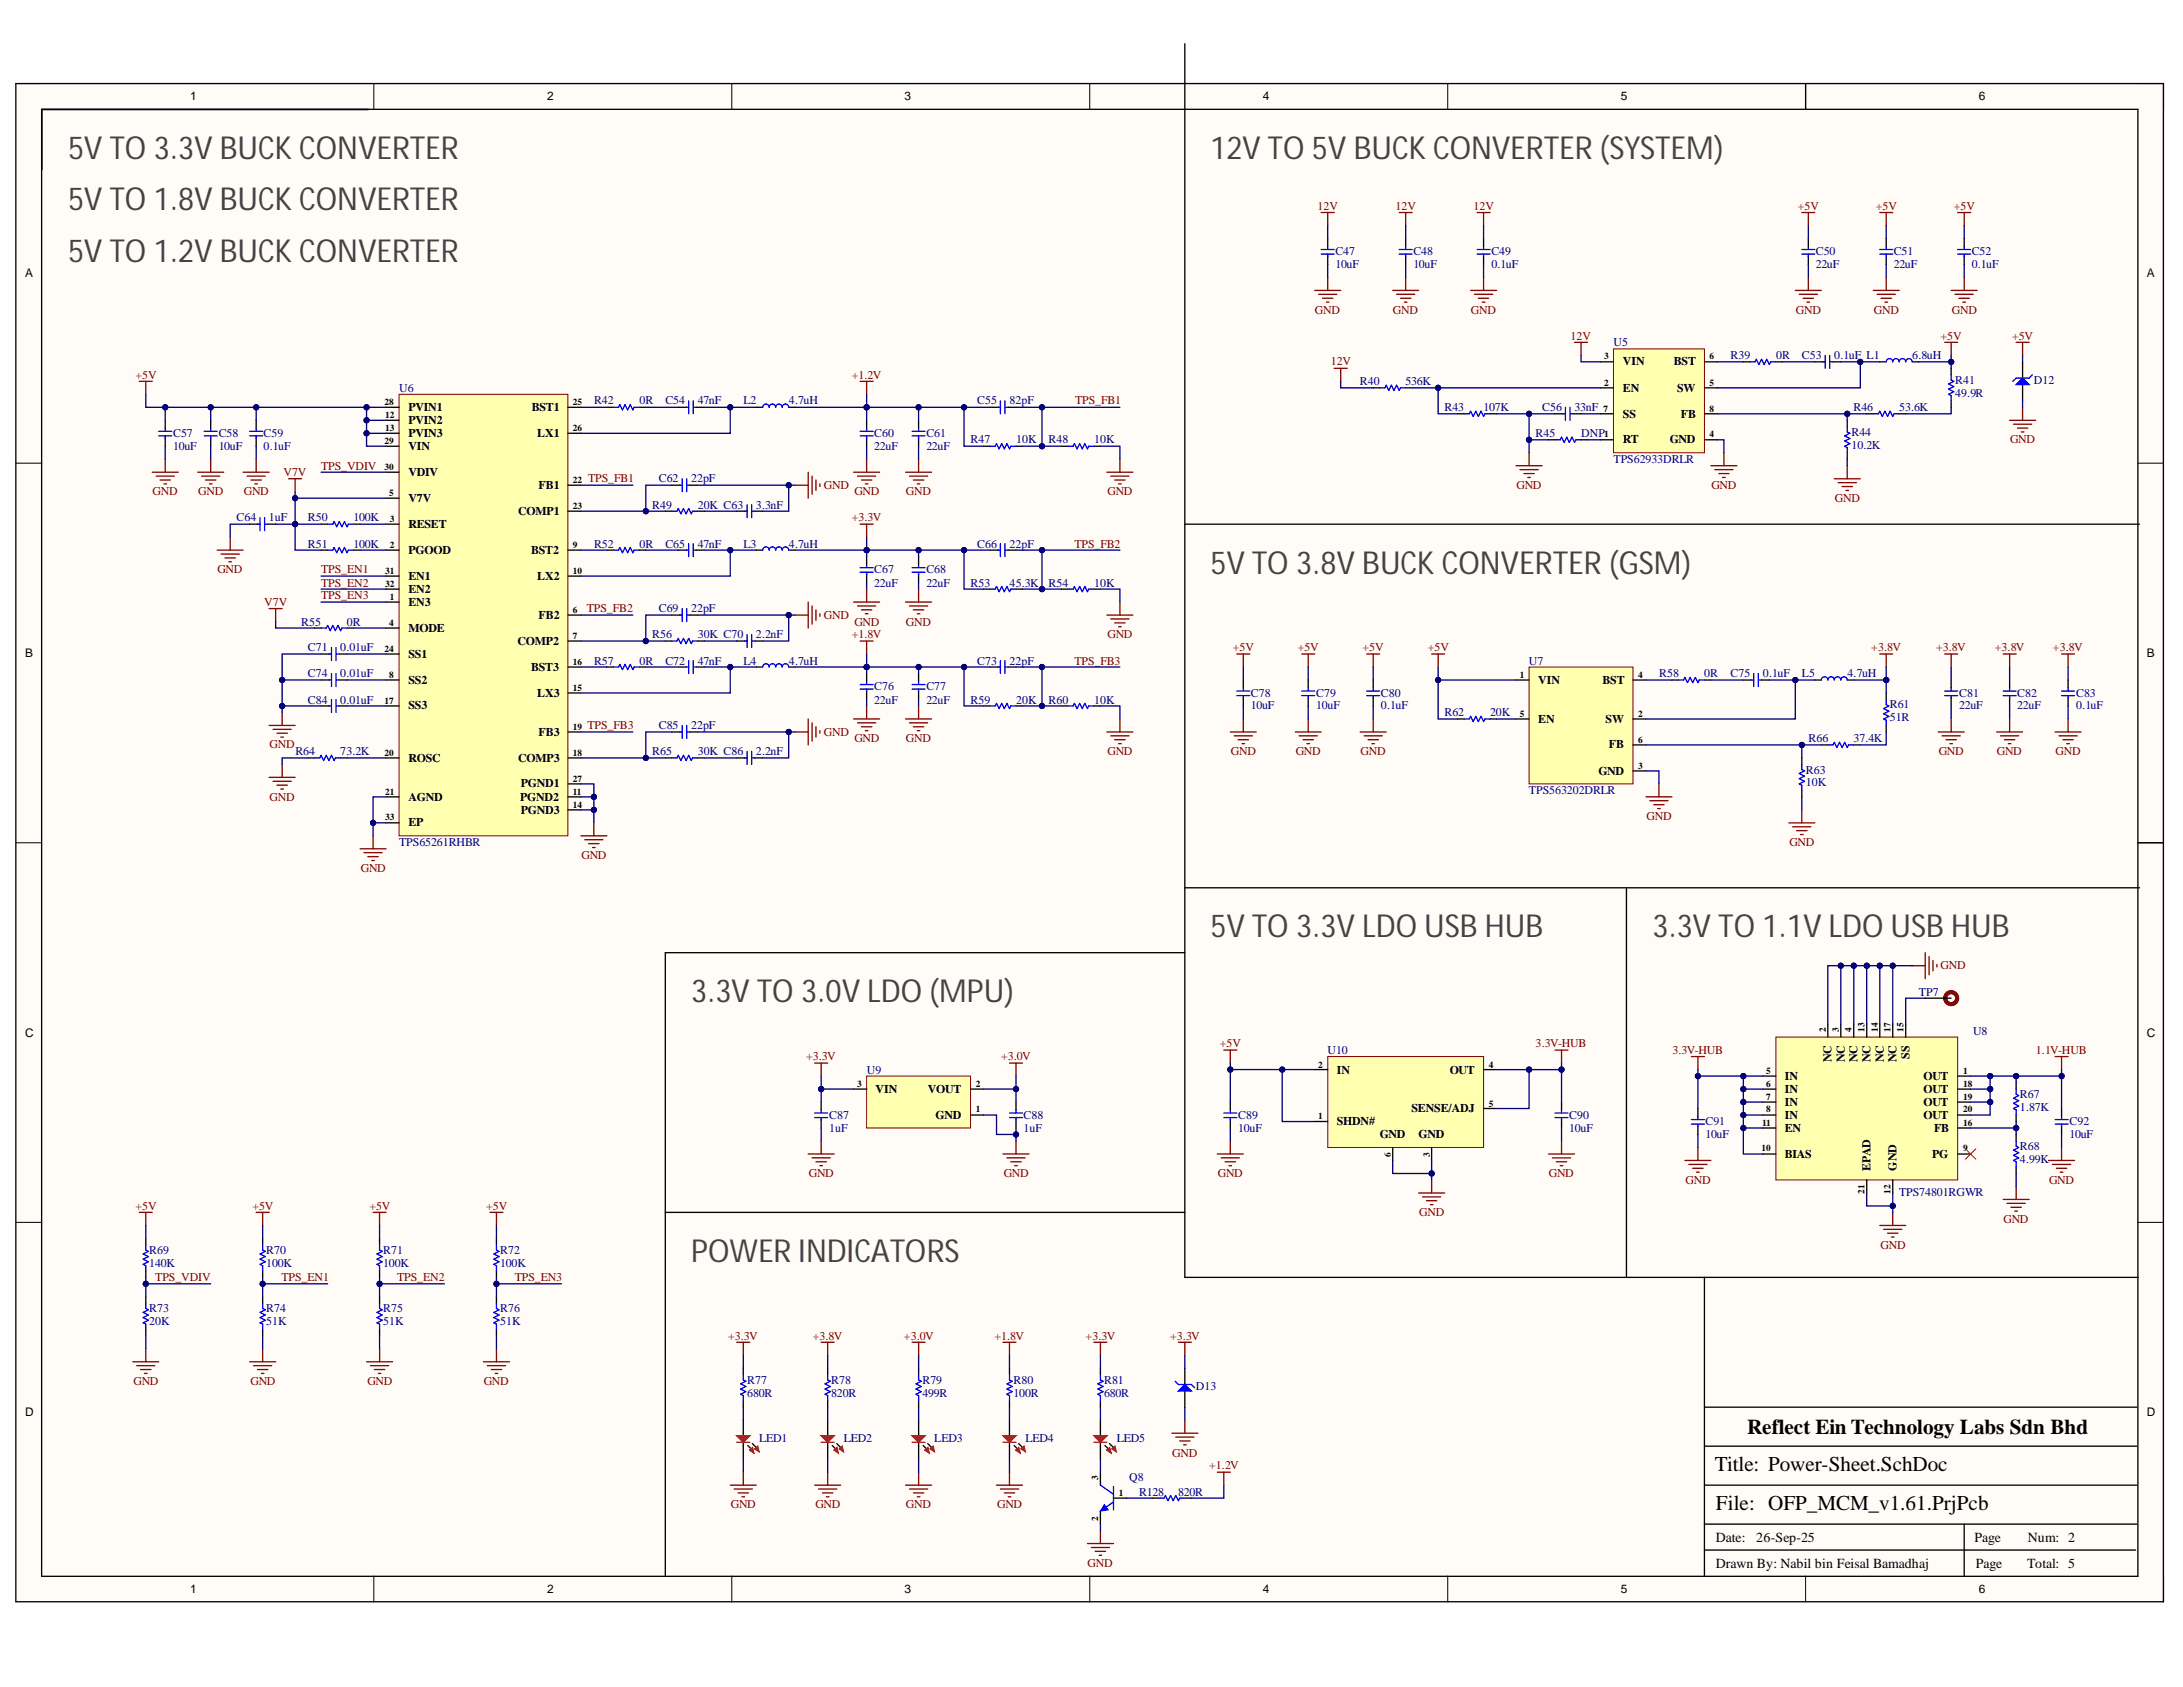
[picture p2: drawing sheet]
<svg xmlns="http://www.w3.org/2000/svg" width="279mm" height="216mm" viewBox="0 0 279 216" stroke-linecap="round" stroke-linejoin="round" font-family="sans-serif">
<defs><g id="words">
<g font-size="4.1" fill="#434343">
<text x="8.7" y="20.3">5V TO 3.3V BUCK CONVERTER</text>
<text x="154.9" y="20.3">12V TO 5V BUCK CONVERTER (SYSTEM)</text>
<text x="8.7" y="26.9">5V TO 1.8V BUCK CONVERTER</text>
<text x="8.7" y="33.6">5V TO 1.2V BUCK CONVERTER</text>
<text x="154.9" y="73.5">5V TO 3.8V BUCK CONVERTER (GSM)</text>
<text x="154.9" y="120">5V TO 3.3V LDO USB HUB</text>
<text x="211.5" y="120">3.3V TO 1.1V LDO USB HUB</text>
<text x="88.5" y="128.3">3.3V TO 3.0V LDO (MPU)</text>
<text x="88.5" y="161.5">POWER INDICATORS</text>
</g>
<g font-size="2.7">
<text x="223.6" y="183.5">Reflect Ein Technology Labs Sdn Bhd</text>
<text x="219.5" y="188.3">Title: Power-Sheet.SchDoc</text>
<text x="219.6" y="193.3">File: OFP_MCM_v1.61.PrjPcb</text>
</g>
<g font-size="1.8">
<text x="219.6" y="197.3">Date:</text>
<text x="224.8" y="197.3">26-Sep-25</text>
<text x="252.7" y="197.3">Page</text>
<text x="259.5" y="197.3">Num: 2</text>
<text x="219.6" y="200.6">Drawn By: Nabil bin Feisal Bamadhaj</text>
<text x="252.9" y="200.6">Page</text>
<text x="259.5" y="200.6">Total: 5</text>
</g>
<g font-size="1.5">
<text x="24.4" y="12.8">1</text>
<text x="70" y="12.8">2</text>
<text x="115.8" y="12.8">3</text>
<text x="161.6" y="12.8">4</text>
<text x="207.5" y="12.8">5</text>
<text x="253.3" y="12.8">6</text>
<text x="3.2" y="35.5">A</text>
<text x="274.8" y="35.5">A</text>
<text x="207.7" y="46.8">VIN</text>
<text x="214.2" y="46.8">BST</text>
<text x="52.3" y="52.6">PVIN1</text>
<text x="68.1" y="52.6">BST1</text>
<text x="207.7" y="50.1">EN</text>
<text x="207.7" y="53.4">SS</text>
<text x="214.6" y="50.1">SW</text>
<text x="215.1" y="53.4">FB</text>
<text x="52.3" y="54.3">PVIN2</text>
<text x="52.3" y="56">PVIN3</text>
<text x="52.3" y="57.6">VIN</text>
<text x="68.8" y="56">LX1</text>
<text x="207.7" y="56.7">RT</text>
<text x="213.7" y="56.7">GND</text>
<text x="52.3" y="64.3">V7V</text>
<text x="52.3" y="61">VDIV</text>
<text x="66.3" y="65.9">COMP1</text>
<text x="68.9" y="62.6">FB1</text>
<text x="52.3" y="70.8">PGOOD</text>
<text x="52.3" y="67.6">RESET</text>
<text x="68" y="70.8">BST2</text>
<text x="52.3" y="77.5">EN3</text>
<text x="52.3" y="74.2">EN1</text>
<text x="52.3" y="75.8">EN2</text>
<text x="68.8" y="74.2">LX2</text>
<text x="52.3" y="80.8">MODE</text>
<text x="66.2" y="82.5">COMP2</text>
<text x="68.9" y="79.2">FB2</text>
<text x="3.2" y="84">B</text>
<text x="52.3" y="87.5">SS2</text>
<text x="52.3" y="84.2">SS1</text>
<text x="68" y="85.8">BST3</text>
<text x="68.8" y="89.2">LX3</text>
<text x="196.9" y="87.5">VIN</text>
<text x="205.1" y="87.5">BST</text>
<text x="274.8" y="84">B</text>
<text x="52.3" y="90.8">SS3</text>
<text x="68.9" y="94.2">FB3</text>
<text x="196.9" y="92.5">EN</text>
<text x="205.5" y="92.5">SW</text>
<text x="205.9" y="95.8">FB</text>
<text x="52.3" y="97.5">ROSC</text>
<text x="66.3" y="97.5">COMP3</text>
<text x="66.6" y="100.8">PGND1</text>
<text x="204.6" y="99.2">GND</text>
<text x="52.3" y="102.5">AGND</text>
<text x="52.3" y="105.8">EP</text>
<text x="66.6" y="102.5">PGND2</text>
<text x="66.6" y="104.2">PGND3</text>
<text x="3.2" y="132.7">C</text>
<text x="171.1" y="137.4">IN</text>
<text x="185.5" y="137.4">OUT</text>
<text x="234.4" y="135.9" transform="rotate(-90 234.4 135.9)">NC</text>
<text x="236.1" y="135.9" transform="rotate(-90 236.1 135.9)">NC</text>
<text x="237.7" y="135.9" transform="rotate(-90 237.7 135.9)">NC</text>
<text x="239.4" y="135.9" transform="rotate(-90 239.4 135.9)">NC</text>
<text x="241.1" y="135.9" transform="rotate(-90 241.1 135.9)">NC</text>
<text x="242.7" y="135.9" transform="rotate(-90 242.7 135.9)">NC</text>
<text x="244.4" y="135.5" transform="rotate(-90 244.4 135.5)">SS</text>
<text x="274.8" y="132.7">C</text>
<text x="112.1" y="139.8">VIN</text>
<text x="118.7" y="139.8">VOUT</text>
<text x="119.8" y="143.2">GND</text>
<text x="171.1" y="144">SHDN#</text>
<text x="180.6" y="142.4">SENSE/ADJ</text>
<text x="228.4" y="138.2">IN</text>
<text x="228.4" y="139.8">IN</text>
<text x="228.4" y="141.5">IN</text>
<text x="228.4" y="143.2">IN</text>
<text x="246.2" y="138.2">OUT</text>
<text x="246.2" y="139.8">OUT</text>
<text x="246.2" y="141.5">OUT</text>
<text x="246.2" y="143.2">OUT</text>
<text x="176.6" y="145.7">GND</text>
<text x="181.6" y="145.7">GND</text>
<text x="228.4" y="148.2">BIAS</text>
<text x="228.4" y="144.8">EN</text>
<text x="239.4" y="149.8" transform="rotate(-90 239.4 149.8)">EPAD</text>
<text x="242.7" y="149.8" transform="rotate(-90 242.7 149.8)">GND</text>
<text x="247.3" y="148.2">PG</text>
<text x="247.5" y="144.8">FB</text>
<text x="3.2" y="181.2">D</text>
<text x="274.8" y="181.2">D</text>
<text x="24.4" y="203.8">1</text>
<text x="70" y="203.8">2</text>
<text x="115.8" y="203.8">3</text>
<text x="161.6" y="203.8">4</text>
<text x="207.5" y="203.8">5</text>
<text x="253.3" y="203.8">6</text>
</g>
<g font-size="1.5" fill="#800000">
<text x="168.6" y="26.9">12V</text>
<text x="178.6" y="26.9">12V</text>
<text x="188.6" y="26.9">12V</text>
<text x="230.1" y="26.9">+5V</text>
<text x="240.1" y="26.9">+5V</text>
<text x="250.1" y="26.9">+5V</text>
<text x="168.3" y="40.2">GND</text>
<text x="178.3" y="40.2">GND</text>
<text x="188.3" y="40.2">GND</text>
<text x="229.9" y="40.2">GND</text>
<text x="239.8" y="40.2">GND</text>
<text x="249.8" y="40.2">GND</text>
<text x="170.3" y="46.8">12V</text>
<text x="201" y="43.5">12V</text>
<text x="248.4" y="43.5">+5V</text>
<text x="257.5" y="43.5">+5V</text>
<text x="17.3" y="48.4">+5V</text>
<text x="109" y="48.4">+1.2V</text>
<text x="137.6" y="51.7">TPS_FB1</text>
<text x="257.3" y="56.7">GND</text>
<text x="19.5" y="63.4">GND</text>
<text x="25.4" y="63.4">GND</text>
<text x="31.2" y="63.4">GND</text>
<text x="36.3" y="61">V7V</text>
<text x="41.1" y="60.1">TPS_VDIV</text>
<text x="75.3" y="61.7">TPS_FB1</text>
<text x="105.5" y="62.6">GND</text>
<text x="109.3" y="63.4">GND</text>
<text x="115.9" y="63.4">GND</text>
<text x="141.7" y="63.4">GND</text>
<text x="194.1" y="62.6">GND</text>
<text x="219" y="62.6">GND</text>
<text x="234.9" y="64.3">GND</text>
<text x="109" y="66.7">+3.3V</text>
<text x="137.5" y="70.1">TPS_FB2</text>
<text x="27.8" y="73.4">GND</text>
<text x="33.8" y="77.5">V7V</text>
<text x="41.1" y="73.4">TPS_EN1</text>
<text x="41.1" y="75.1">TPS_EN2</text>
<text x="41.1" y="76.7">TPS_EN3</text>
<text x="75.1" y="78.4">TPS_FB2</text>
<text x="105.5" y="79.2">GND</text>
<text x="109" y="81.7">+1.8V</text>
<text x="109.3" y="80.1">GND</text>
<text x="115.9" y="80.1">GND</text>
<text x="141.7" y="81.7">GND</text>
<text x="157.8" y="83.4">+5V</text>
<text x="166.1" y="83.4">+5V</text>
<text x="174.4" y="83.4">+5V</text>
<text x="182.8" y="83.4">+5V</text>
<text x="239.5" y="83.4">+3.8V</text>
<text x="247.8" y="83.4">+3.8V</text>
<text x="255.3" y="83.4">+3.8V</text>
<text x="262.8" y="83.4">+3.8V</text>
<text x="137.5" y="85.1">TPS_FB3</text>
<text x="34.5" y="95.8">GND</text>
<text x="75.2" y="93.3">TPS_FB3</text>
<text x="105.5" y="94.2">GND</text>
<text x="109.3" y="94.9">GND</text>
<text x="115.9" y="94.9">GND</text>
<text x="141.7" y="96.6">GND</text>
<text x="157.6" y="96.6">GND</text>
<text x="165.8" y="96.6">GND</text>
<text x="174.1" y="96.6">GND</text>
<text x="248.1" y="96.6">GND</text>
<text x="255.6" y="96.6">GND</text>
<text x="263.1" y="96.6">GND</text>
<text x="34.5" y="102.5">GND</text>
<text x="210.7" y="104.9">GND</text>
<text x="46.2" y="111.6">GND</text>
<text x="74.4" y="109.9">GND</text>
<text x="229" y="108.3">GND</text>
<text x="248.4" y="124">GND</text>
<text x="103.2" y="135.7">+3.3V</text>
<text x="128.1" y="135.7">+3.0V</text>
<text x="156.1" y="134">+5V</text>
<text x="196.5" y="134">3.3V-HUB</text>
<text x="214" y="134.8">3.3V-HUB</text>
<text x="260.6" y="134.8">1.1V-HUB</text>
<text x="17.3" y="154.8">+5V</text>
<text x="32.3" y="154.8">+5V</text>
<text x="47.3" y="154.8">+5V</text>
<text x="62.2" y="154.8">+5V</text>
<text x="103.5" y="150.7">GND</text>
<text x="128.5" y="150.7">GND</text>
<text x="155.9" y="150.7">GND</text>
<text x="181.7" y="155.6">GND</text>
<text x="198.2" y="150.7">GND</text>
<text x="215.7" y="151.5">GND</text>
<text x="262.3" y="151.5">GND</text>
<text x="240.7" y="159.8">GND</text>
<text x="256.4" y="156.5">GND</text>
<text x="19.9" y="163.9">TPS_VDIV</text>
<text x="36" y="163.9">TPS_EN1</text>
<text x="50.8" y="163.9">TPS_EN2</text>
<text x="65.9" y="163.9">TPS_EN3</text>
<text x="93.2" y="171.5">+3.3V</text>
<text x="104" y="171.5">+3.8V</text>
<text x="115.7" y="171.5">+3.0V</text>
<text x="127.3" y="171.5">+1.8V</text>
<text x="138.9" y="171.5">+3.3V</text>
<text x="149.8" y="171.5">+3.3V</text>
<text x="17.1" y="177.3">GND</text>
<text x="32.1" y="177.3">GND</text>
<text x="47" y="177.3">GND</text>
<text x="61.9" y="177.3">GND</text>
<text x="150" y="186.4">GND</text>
<text x="154.8" y="188">+1.2V</text>
<text x="93.5" y="193">GND</text>
<text x="104.4" y="193">GND</text>
<text x="115.9" y="193">GND</text>
<text x="127.6" y="193">GND</text>
<text x="139.2" y="200.5">GND</text>
</g>
<g font-size="1.5" fill="#000080">
<text x="170.9" y="32.6">C47</text>
<text x="170.9" y="34.3">10uF</text>
<text x="180.9" y="32.6">C48</text>
<text x="180.9" y="34.3">10uF</text>
<text x="190.9" y="32.6">C49</text>
<text x="190.9" y="34.3">0.1uF</text>
<text x="232.4" y="32.6">C50</text>
<text x="232.4" y="34.3">22uF</text>
<text x="242.4" y="32.6">C51</text>
<text x="242.4" y="34.3">22uF</text>
<text x="252.4" y="32.6">C52</text>
<text x="252.4" y="34.3">0.1uF</text>
<text x="206.5" y="44.3">U5</text>
<text x="221.5" y="46">R39</text>
<text x="227.3" y="46">0R</text>
<text x="230.6" y="46">C53</text>
<text x="234.8" y="46">0.1uF L1</text>
<text x="244.7" y="46">6.8uH</text>
<text x="51.1" y="50.1">U6</text>
<text x="76" y="51.7">R42</text>
<text x="81.9" y="51.7">0R</text>
<text x="85.2" y="51.7">C54</text>
<text x="89.3" y="51.7">47nF</text>
<text x="95.1" y="51.7">L2</text>
<text x="101" y="51.7">4.7uH</text>
<text x="125.1" y="51.7">C55</text>
<text x="129.2" y="51.7">82pF</text>
<text x="174" y="49.3">R40</text>
<text x="179.9" y="49.3">536K</text>
<text x="184.9" y="52.6">R43</text>
<text x="189.9" y="52.6">107K</text>
<text x="197.4" y="52.6">C56</text>
<text x="201.5" y="52.6">33nF</text>
<text x="237.2" y="52.6">R46</text>
<text x="243.1" y="52.6">53.6K</text>
<text x="250.2" y="49.1">R41</text>
<text x="250.2" y="50.8">49.9R</text>
<text x="260.3" y="49.1">D12</text>
<text x="22.2" y="56">C57</text>
<text x="22.2" y="57.6">10uF</text>
<text x="28" y="56">C58</text>
<text x="28" y="57.6">10uF</text>
<text x="33.7" y="56">C59</text>
<text x="33.7" y="57.6">0.1uF</text>
<text x="111.9" y="56">C60</text>
<text x="111.9" y="57.6">22uF</text>
<text x="118.6" y="56">C61</text>
<text x="118.6" y="57.6">22uF</text>
<text x="124.2" y="56.7">R47</text>
<text x="130.1" y="56.7">10K</text>
<text x="134.2" y="56.7">R48</text>
<text x="140" y="56.7">10K</text>
<text x="196.5" y="56">R45</text>
<text x="202.4" y="56">DNP</text>
<text x="206.5" y="59.3">TPS62933DRLR</text>
<text x="237" y="55.8">R44</text>
<text x="237" y="57.4">10.2K</text>
<text x="83.5" y="65.1">R49</text>
<text x="84.3" y="61.7">C62</text>
<text x="88.5" y="61.7">22pF</text>
<text x="89.3" y="65.1">20K C63</text>
<text x="96.7" y="65.1">3.3nF</text>
<text x="30.3" y="66.7">C64</text>
<text x="34.4" y="66.7">1uF</text>
<text x="39.4" y="66.7">R50</text>
<text x="39.4" y="70.1">R51</text>
<text x="45.2" y="66.7">100K</text>
<text x="45.2" y="70.1">100K</text>
<text x="76" y="70.1">R52</text>
<text x="81.9" y="70.1">0R</text>
<text x="85.2" y="70.1">C65</text>
<text x="89.3" y="70.1">47nF</text>
<text x="95.1" y="70.1">L3</text>
<text x="101" y="70.1">4.7uH</text>
<text x="125.1" y="70.1">C66</text>
<text x="129.2" y="70.1">22pF</text>
<text x="111.9" y="73.4">C67</text>
<text x="111.9" y="75.1">22uF</text>
<text x="118.6" y="73.4">C68</text>
<text x="118.6" y="75.1">22uF</text>
<text x="124.2" y="75.1">R53</text>
<text x="129.2" y="75.1">45.3K</text>
<text x="134.2" y="75.1">R54</text>
<text x="140" y="75.1">10K</text>
<text x="38.6" y="80.1">R55</text>
<text x="39.4" y="83.4">C71</text>
<text x="43.6" y="83.4">0.01uF</text>
<text x="44.4" y="80.1">0R</text>
<text x="83.5" y="81.7">R56</text>
<text x="84.3" y="78.4">C69</text>
<text x="88.5" y="78.4">22pF</text>
<text x="89.3" y="81.7">30K C70</text>
<text x="96.7" y="81.7">2.2nF</text>
<text x="39.4" y="86.7">C74</text>
<text x="43.6" y="86.7">0.01uF</text>
<text x="76" y="85.1">R57</text>
<text x="81.9" y="85.1">0R</text>
<text x="85.2" y="85.1">C72</text>
<text x="89.3" y="85.1">47nF</text>
<text x="95.1" y="85.1">L4</text>
<text x="101" y="85.1">4.7uH</text>
<text x="111.9" y="88.3">C76</text>
<text x="118.6" y="88.3">C77</text>
<text x="125.1" y="85.1">C73</text>
<text x="129.2" y="85.1">22pF</text>
<text x="160.1" y="89.2">C78</text>
<text x="168.5" y="89.2">C79</text>
<text x="176.8" y="89.2">C80</text>
<text x="195.7" y="85.1">U7</text>
<text x="212.4" y="86.7">R58</text>
<text x="218.1" y="86.7">0R</text>
<text x="221.5" y="86.7">C75</text>
<text x="225.6" y="86.7">0.1uF</text>
<text x="230.6" y="86.7">L5</text>
<text x="236.5" y="86.7">4.7uH</text>
<text x="250.8" y="89.2">C81</text>
<text x="258.2" y="89.2">C82</text>
<text x="265.7" y="89.2">C83</text>
<text x="39.4" y="90">C84</text>
<text x="43.6" y="90">0.01uF</text>
<text x="84.3" y="93.3">C85</text>
<text x="88.5" y="93.3">22pF</text>
<text x="111.9" y="90">22uF</text>
<text x="118.6" y="90">22uF</text>
<text x="124.2" y="90">R59</text>
<text x="130.1" y="90">20K</text>
<text x="134.2" y="90">R60</text>
<text x="140" y="90">10K</text>
<text x="160.1" y="90.8">10uF</text>
<text x="168.5" y="90.8">10uF</text>
<text x="176.8" y="90.8">0.1uF</text>
<text x="184.9" y="91.6">R62</text>
<text x="190.7" y="91.6">20K</text>
<text x="231.5" y="94.9">R66</text>
<text x="237.2" y="94.9">37.4K</text>
<text x="241.9" y="90.6">R61</text>
<text x="241.9" y="92.3">51R</text>
<text x="250.8" y="90.8">22uF</text>
<text x="258.2" y="90.8">22uF</text>
<text x="265.7" y="90.8">0.1uF</text>
<text x="37.8" y="96.6">R64</text>
<text x="43.6" y="96.6">73.2K</text>
<text x="83.5" y="96.6">R65</text>
<text x="89.3" y="96.6">30K C86</text>
<text x="96.7" y="96.6">2.2nF</text>
<text x="195.7" y="101.6">TPS563202DRLR</text>
<text x="231.1" y="99">R63</text>
<text x="231.1" y="100.6">10K</text>
<text x="51.1" y="108.3">TPS65261RHBR</text>
<text x="245.6" y="127.4">TP7</text>
<text x="111" y="137.4">U9</text>
<text x="169.9" y="134.8">U10</text>
<text x="252.5" y="132.4">U8</text>
<text x="106.1" y="143.2">C87</text>
<text x="131" y="143.2">C88</text>
<text x="158.5" y="143.2">C89</text>
<text x="200.9" y="143.2">C90</text>
<text x="218.3" y="144">C91</text>
<text x="258.5" y="140.5">R67</text>
<text x="258.5" y="142.2">1.87K</text>
<text x="264.9" y="144">C92</text>
<text x="106.1" y="144.8">1uF</text>
<text x="131" y="144.8">1uF</text>
<text x="158.5" y="144.8">10uF</text>
<text x="200.9" y="144.8">10uF</text>
<text x="218.3" y="145.7">10uF</text>
<text x="258.5" y="147.2">R68</text>
<text x="258.5" y="148.8">4.99K</text>
<text x="264.9" y="145.7">10uF</text>
<text x="243.1" y="153.1">TPS74801RGWR</text>
<text x="19.1" y="160.5">R69</text>
<text x="34.1" y="160.5">R70</text>
<text x="49.1" y="160.5">R71</text>
<text x="64" y="160.5">R72</text>
<text x="19.1" y="162.2">140K</text>
<text x="19.1" y="167.9">R73</text>
<text x="34.1" y="162.2">100K</text>
<text x="34.1" y="167.9">R74</text>
<text x="49.1" y="162.2">100K</text>
<text x="49.1" y="167.9">R75</text>
<text x="64" y="162.2">100K</text>
<text x="64" y="167.9">R76</text>
<text x="19.1" y="169.6">20K</text>
<text x="34.1" y="169.6">51K</text>
<text x="49.1" y="169.6">51K</text>
<text x="64" y="169.6">51K</text>
<text x="95.6" y="177.1">R77</text>
<text x="95.6" y="178.7">680R</text>
<text x="106.4" y="177.1">R78</text>
<text x="106.4" y="178.7">820R</text>
<text x="118.1" y="177.1">R79</text>
<text x="118.1" y="178.7">499R</text>
<text x="129.7" y="177.1">R80</text>
<text x="129.7" y="178.7">100R</text>
<text x="141.3" y="177.1">R81</text>
<text x="141.3" y="178.7">680R</text>
<text x="153.1" y="177.9">D13</text>
<text x="97.2" y="184.6">LED1</text>
<text x="108" y="184.6">LED2</text>
<text x="119.6" y="184.6">LED3</text>
<text x="131.3" y="184.6">LED4</text>
<text x="142.9" y="184.6">LED5</text>
<text x="144.5" y="189.5">Q8</text>
<text x="145.8" y="191.4">R128</text>
<text x="150.8" y="191.4">820R</text>
</g>
<g font-size="1.2">
<text x="205.3" y="46">3</text>
<text x="218.8" y="46">6</text>
<text x="49.2" y="51.8">28</text>
<text x="49.3" y="53.5">12</text>
<text x="73.3" y="51.8">25</text>
<text x="205.3" y="52.7">7</text>
<text x="205.3" y="49.4">2</text>
<text x="218.8" y="49.4">5</text>
<text x="218.8" y="52.7">8</text>
<text x="49.2" y="56.8">29</text>
<text x="49.3" y="55.1">13</text>
<text x="73.3" y="55.1">26</text>
<text x="205.3" y="56">1</text>
<text x="218.8" y="56">4</text>
<text x="49.2" y="60.1">30</text>
<text x="49.8" y="63.5">5</text>
<text x="73.3" y="61.8">22</text>
<text x="73.3" y="65.1">23</text>
<text x="49.9" y="70.1">2</text>
<text x="49.9" y="66.8">3</text>
<text x="73.3" y="70.1">9</text>
<text x="49.3" y="73.5">31</text>
<text x="49.3" y="75.1">32</text>
<text x="49.9" y="76.8">1</text>
<text x="73.3" y="73.5">10</text>
<text x="49.2" y="83.4">24</text>
<text x="49.8" y="80.1">4</text>
<text x="73.3" y="78.5">6</text>
<text x="73.3" y="81.8">7</text>
<text x="49.8" y="86.7">8</text>
<text x="73.3" y="88.4">15</text>
<text x="73.3" y="85.1">16</text>
<text x="194.5" y="86.7">1</text>
<text x="209.6" y="86.7">4</text>
<text x="49.2" y="90">17</text>
<text x="73.3" y="93.4">19</text>
<text x="194.5" y="91.7">5</text>
<text x="209.6" y="91.7">2</text>
<text x="209.6" y="95">6</text>
<text x="49.2" y="96.7">20</text>
<text x="49.3" y="101.7">21</text>
<text x="73.3" y="101.7">11</text>
<text x="73.3" y="96.7">18</text>
<text x="73.3" y="100">27</text>
<text x="209.6" y="98.4">3</text>
<text x="49.3" y="105">33</text>
<text x="73.3" y="103.4">14</text>
<text x="168.7" y="136.6">2</text>
<text x="190.5" y="136.6">4</text>
<text x="226.1" y="137.5">5</text>
<text x="233.7" y="132.1" transform="rotate(-90 233.7 132.1)">2</text>
<text x="235.4" y="132.1" transform="rotate(-90 235.4 132.1)">3</text>
<text x="237" y="132.1" transform="rotate(-90 237 132.1)">4</text>
<text x="238.7" y="132.1" transform="rotate(-90 238.7 132.1)">13</text>
<text x="240.3" y="132.1" transform="rotate(-90 240.3 132.1)">14</text>
<text x="242" y="132.1" transform="rotate(-90 242 132.1)">17</text>
<text x="243.6" y="132.1" transform="rotate(-90 243.6 132.1)">15</text>
<text x="251.3" y="137.5">1</text>
<text x="109.7" y="139.1">3</text>
<text x="124.9" y="139.1">2</text>
<text x="124.9" y="142.4">1</text>
<text x="168.7" y="143.2">1</text>
<text x="190.5" y="141.6">5</text>
<text x="226.1" y="139.1">6</text>
<text x="226.1" y="140.8">7</text>
<text x="226.1" y="142.4">8</text>
<text x="251.3" y="139.1">18</text>
<text x="251.3" y="140.8">19</text>
<text x="251.3" y="142.4">20</text>
<text x="178" y="148" transform="rotate(-90 178 148)">6</text>
<text x="183" y="148" transform="rotate(-90 183 148)">3</text>
<text x="225.5" y="147.4">10</text>
<text x="225.5" y="144.1">11</text>
<text x="251.3" y="147.4">9</text>
<text x="251.3" y="144.1">16</text>
<text x="238.7" y="152.8" transform="rotate(-90 238.7 152.8)">21</text>
<text x="242" y="152.8" transform="rotate(-90 242 152.8)">12</text>
<text x="140.6" y="189.4" transform="rotate(-90 140.6 189.4)">3</text>
<text x="143.2" y="191.4">1</text>
<text x="140.6" y="194.6" transform="rotate(-90 140.6 194.6)">2</text>
</g>
</g></defs>
<g fill="#fffcf8">
<path d="M2 10.7h274.9v194.3h-274.9z" fill-rule="evenodd"/>
<path d="M5.4 14h268.2v187.7h-268.2z" fill-rule="evenodd"/>
</g>
<g fill="none" stroke="#000" stroke-width=".13">
<path d="M2 10.7h3.4M47.8 10.7v3.3M93.7 10.7v3.3M139.5 10.7v3.3M185.3 10.7v3.3M231.1 10.7v3.3M273.6 10.7h3.3v3.3M2 59.3h3.4M273.6 59.3h3.3M2 107.9h3.4M273.6 107.9h3.3M2 156.4h3.4"/>
<path d="M273.6 156.4h3.3M47.8 201.7v3.3M93.7 201.7v3.3M139.5 201.7v3.3M185.3 201.7v3.3M231.1 201.7v3.3M276.9 201.7v3.3"/>
</g>
<path d="M2 10.7h274.9v194.3h-274.9zM5.3 14h268.3v187.7h-268.3zM5.3 14h41.9M231.1 10.7v3.3M273.6 107.9h3.3M273.7 163.5h-55.6v38.2M218.1 198.4h55.2M218.1 195.1h55.4M218.1 190.1h55.4M218.1 185.1h55.4M218.1 180.1h55.4M251.4 195.1v6.6" fill="none" stroke="#000" stroke-width=".17"/>
<path d="M51.1 50.5h21.6v56.5h-21.6z" fill-rule="evenodd" fill="#ffffb0"/>
<path d="M51.1 50.5h21.6v56.5h-21.6z" fill="none" stroke="#800000" stroke-width=".13"/>
<g fill="none" stroke="#000" stroke-width=".17">
<path d="M49.4 53.8h1.7M49.4 55.5h1.7M49.4 52.1h1.7M49.4 57.1h1.7M72.7 55.5h1.6M72.7 52.1h1.6M77.7 52.1h.8M81.8 52.1h.9M86.8 52.1h1.1M89.1 52.1h1M49.4 77.1h1.7M49.4 70.4h1.7"/>
<path d="M49.4 67.1h1.7M49.4 63.8h1.7M49.4 73.7h1.7M49.4 60.4h1.7M49.4 75.4h1.7M72.7 70.4h1.6M72.7 78.7h1.6M72.7 73.7h1.6M72.7 62.1h1.6M72.7 65.4h1.6M49.4 80.4h1.7M49.4 87h1.7"/>
<path d="M49.4 90.3h1.7M49.4 97h1.7M49.4 83.7h1.7M72.7 82h1.6M72.7 88.7h1.6M72.7 85.4h1.6M72.7 97h1.6M72.7 93.7h1.6M49.4 102h1.7M49.4 105.3h1.7M72.7 102h1.6M72.7 103.6h1.6"/>
<path d="M72.7 100.3h1.6"/>
</g>
<path d="M17.8 48.8h1.7M18.7 48.8v1.7" fill="none" stroke="#800000" stroke-width=".17"/>
<path d="M78.5 52.1h.7l.1-.3 .4 .7 .3-.7 .3 .7 .4-.7 .3 .7 .2-.4h.6M87.8 52.1h.3M88.1 51.3v1.7M88.7 51.3v1.7M88.8 52.1h.3" fill="none" stroke="#00f" stroke-width=".17"/>
<path d="M206.5 44.6h11.6v13.3h-11.6z" fill-rule="evenodd" fill="#ffffb0"/>
<path d="M206.5 44.6h11.6v13.3h-11.6z" fill="none" stroke="#800000" stroke-width=".13"/>
<g fill="none" stroke="#000" stroke-width=".17">
<path d="M198.2 56.3h.8M199 53h1.1M201.4 53h1M202.4 56.3h.8M204.8 56.3h1.7M204.8 49.6h1.7M204.8 46.3h1.7M204.8 53h1.7M218.1 56.3h1.7M218.1 49.6h1.7M218.1 46.3h1.7M218.1 53h1.7"/>
<path d="M223.1 46.3h.9M227.3 46.3h.8M232.3 46.3h1.1M234.6 46.3h1M240.6 46.3h.8M244.7 46.3h.9M249.7 47.1v.9M249.7 51.3v.8"/>
</g>
<path d="M199 56.3h.7l.2-.4 .3 .7 .3-.7 .4 .7 .3-.7 .3 .7 .2-.3h.7M200 53h.4M200.4 52.1v1.7M200.9 52.1v1.7M201 53h.4M224 46.3h.6l.2-.3 .3 .6 .4-.6 .3 .6 .3-.6 .4 .6 .1-.3h.7M233.3 46.3h.3M233.6 45.5v1.6M234.2 45.5v1.6M234.3 46.3h.3M241.4 46.3a.42 .42 0 0 1 .4-.4 .42 .42 0 0 1 .5 .4 .41 .41 0 0 1 .4-.4 .41 .41 0 0 1 .4 .4 .42 .42 0 0 1 .4-.4 .42 .42 0 0 1 .4 .4 .42 .42 0 0 1 .4-.4 .42 .42 0 0 1 .4 .4M249.7 48v.6l.4 .2-.7 .3 .7 .4-.7 .3 .7 .3-.7 .4 .3 .1v.7" fill="none" stroke="#00f" stroke-width=".17"/>
<g fill="none" stroke="#800000" stroke-width=".17">
<path d="M170.8 47.1h1.6M171.6 47.1v1.7M194 59.6h3.4M195.7 57.9v1.7M201.5 43.8h1.7M202.4 43.8v1.7M219 59.6h3.3M220.6 57.9v1.7M236.4 59.6v1.7M248.9 43.8h1.7M249.7 43.8v1.7M194.5 60.1h2.4"/>
<path d="M195 60.6h1.4M195.5 61.1h.4M219.5 60.1h2.3M220 60.6h1.3M220.5 61.1h.3M234.8 61.3h3.3M235.3 61.8h2.3M235.8 62.3h1.3M236.3 62.8h.3"/>
</g>
<path d="M195.7 85.4h13.3v14.9h-13.3z" fill-rule="evenodd" fill="#ffffb0"/>
<path d="M195.7 85.4h13.3v14.9h-13.3z" fill="none" stroke="#800000" stroke-width=".13"/>
<g fill="none" stroke="#000" stroke-width=".17">
<path d="M186.6 92h.8M190.7 92h.9M194 92h1.7M194 87h1.7M209 98.7h1.7M209 92h1.7M209 87h1.7M209 95.3h1.7M214 87h.8M218.1 87h.9M223.1 87h1.1M225.5 87h1"/>
<path d="M232.3 87h.8M236.4 87h.9M241.4 88.7v.8M241.4 92.8v.9M105.1 141v1M105.1 143.3v1.1M130 141v1M130 143.3v1.1M95.1 175.1v.8M95.1 179.3v.8M105.9 175.1v.8M105.9 179.3v.8"/>
<path d="M106.5 185l.4 .4"/>
</g>
<g fill="none" stroke="#800000" stroke-width=".17">
<path d="M183.2 83.7h1.7M184.1 83.7v1.7M240.6 83.7h1.7M241.4 83.7v1.7M210.7 102h3.3M211.2 102.5h2.3M211.7 103h1.3M212.2 103.5h.3M212.3 100.3v1.7M229 105.3h3.3M229.4 105.8h2.4M229.9 106.3h1.4"/>
<path d="M230.4 106.8h.4M230.6 103.7v1.6M104.3 136.1h1.6M105.1 136.1v1.6M129.2 136.1h1.7M130 136.1v1.6M103.4 147.7h3.4M103.9 148.2h2.4M104.4 148.7h1.4M104.9 149.2h.4M105.1 146v1.7M128.4 147.7h3.3"/>
<path d="M128.9 148.2h2.3M129.4 148.7h1.3M129.9 149.2h.3M130 146v1.7"/>
</g>
<g fill="none" stroke="#00f" stroke-width=".17">
<path d="M187.4 92h.7l.1-.3 .3 .6 .4-.6 .3 .6 .4-.6 .3 .6 .1-.3h.7M214.8 87h.7l.2-.3 .3 .7 .3-.7 .3 .7 .4-.7 .3 .7 .2-.4h.6M224.1 87h.4M224.5 86.2v1.7M225 86.2v1.7M225.1 87h.4M233.1 87a.42 .42 0 0 1 .4-.4 .42 .42 0 0 1 .4 .4 .41 .41 0 0 1 .5-.4 .41 .41 0 0 1 .4 .4 .42 .42 0 0 1 .4-.4 .42 .42 0 0 1 .4 .4 .41 .41 0 0 1 .4-.4 .41 .41 0 0 1 .4 .4M241.4 89.5v.7l.4 .1-.7 .4 .7 .3-.7 .4 .7 .3-.7 .3 .3 .2v.6M104.3 143h1.6M104.3 142.4h1.6M105.1 142v.4M105.1 143v.4"/>
<path d="M129.2 143h1.7M129.2 142.4h1.7M130 142v.4M130 143v.4M95.1 175.9v.7l.4 .2-.7 .3 .7 .3-.7 .4 .7 .3-.7 .3 .3 .2v.7M105.9 175.9v.7l.4 .2-.7 .3 .7 .3-.7 .4 .7 .3-.7 .3 .3 .2v.7"/>
</g>
<path d="M106.9 185.4l-.2 .2 .4-.4 .2 .8-.6-.4z" fill-rule="evenodd" fill="#c00"/>
<path d="M106.9 185.4l-.2 .2 .4-.4 .2 .8-.6-.4z" fill="none" stroke="#c00" stroke-width=".13"/>
<path d="M107.1 184.8l.5 .4" fill="none" stroke="#000" stroke-width=".17"/>
<path d="M107.4 185.4l.4-.4 .2 .8-.6-.4 .2-.2z" fill-rule="evenodd" fill="#c00"/>
<path d="M107.4 185.4l.4-.4 .2 .8-.6-.4 .2-.2z" fill="none" stroke="#c00" stroke-width=".13"/>
<path d="M105.9 181.8v1.9M105.9 184.6v2.1" fill="none" stroke="#000" stroke-width=".17"/>
<path d="M105.1 184.6h1.7" fill="none" stroke="#c00" stroke-width=".17"/>
<path d="M105.1 183.7h1.7l-.9 .9z" fill="#c00"/>
<path d="M105.1 183.7h1.7l-.9 .9z" fill="none" stroke="#c00" stroke-width=".17"/>
<g fill="none" stroke="#800000" stroke-width=".17">
<path d="M94.3 171.8h1.7M95.1 171.8v1.6M105.1 171.8h1.7M105.9 171.8v1.6M93.5 190.1h3.3M94 190.6h2.3M94.5 191.1h1.3M95 191.6h.3M95.1 188.4v1.7M104.3 190.1h3.3M104.8 190.6h2.3M105.3 191.1h1.3"/>
<path d="M105.8 191.6h.3M105.9 188.4v1.7"/>
</g>
<path d="M118.2 185l.4 .4" fill="none" stroke="#000" stroke-width=".17"/>
<path d="M118.4 185.6l.4-.4 .2 .8-.6-.4 .2-.2z" fill-rule="evenodd" fill="#c00"/>
<path d="M118.4 185.6l.4-.4 .2 .8-.6-.4 .2-.2z" fill="none" stroke="#c00" stroke-width=".13"/>
<path d="M118.7 184.8l.5 .4" fill="none" stroke="#000" stroke-width=".17"/>
<path d="M119 185.4l.4-.4 .2 .8-.6-.4 .2-.2z" fill-rule="evenodd" fill="#c00"/>
<path d="M119 185.4l.4-.4 .2 .8-.6-.4 .2-.2z" fill="none" stroke="#c00" stroke-width=".13"/>
<path d="M117.6 181.8v1.9M117.6 184.6v2.1" fill="none" stroke="#000" stroke-width=".17"/>
<path d="M116.7 184.6h1.7" fill="none" stroke="#c00" stroke-width=".17"/>
<path d="M116.7 183.7h1.7l-.8 .9z" fill="#c00"/>
<path d="M116.7 183.7h1.7l-.8 .9z" fill="none" stroke="#c00" stroke-width=".17"/>
<path d="M116.7 171.8h1.7M117.6 171.8v1.6M115.9 190.1h3.3M116.4 190.6h2.3M116.9 191.1h1.3M117.4 191.6h.3M117.6 188.4v1.7" fill="none" stroke="#800000" stroke-width=".17"/>
<path d="M117.6 175.1v.8M117.6 179.3v.8M129.8 185l.4 .4" fill="none" stroke="#000" stroke-width=".17"/>
<path d="M117.6 175.9v.7l.3 .2-.7 .3 .7 .3-.7 .4 .7 .3-.7 .3 .4 .2v.7" fill="none" stroke="#00f" stroke-width=".17"/>
<path d="M130 185.6l.4-.4 .2 .8-.6-.4 .2-.2z" fill-rule="evenodd" fill="#c00"/>
<path d="M130 185.6l.4-.4 .2 .8-.6-.4 .2-.2z" fill="none" stroke="#c00" stroke-width=".13"/>
<path d="M130.4 184.8l.5 .4" fill="none" stroke="#000" stroke-width=".17"/>
<path d="M130.7 185.4l.4-.4 .2 .8-.6-.4 .2-.2z" fill-rule="evenodd" fill="#c00"/>
<path d="M130.7 185.4l.4-.4 .2 .8-.6-.4 .2-.2z" fill="none" stroke="#c00" stroke-width=".13"/>
<path d="M129.2 181.8v1.9M129.2 184.6v2.1" fill="none" stroke="#000" stroke-width=".17"/>
<path d="M128.4 184.6h1.6" fill="none" stroke="#c00" stroke-width=".17"/>
<path d="M128.4 183.7h1.6l-.8 .9z" fill="#c00"/>
<path d="M128.4 183.7h1.6l-.8 .9z" fill="none" stroke="#c00" stroke-width=".17"/>
<path d="M128.4 171.8h1.6M129.2 171.8v1.6M127.5 190.1h3.4M128 190.6h2.4M128.5 191.1h1.4M129 191.6h.4M129.2 188.4v1.7" fill="none" stroke="#800000" stroke-width=".17"/>
<path d="M129.2 175.1v.8M129.2 179.3v.8M141.4 185l.4 .4" fill="none" stroke="#000" stroke-width=".17"/>
<path d="M129.2 175.9v.7l.3 .2-.6 .3 .6 .3-.6 .4 .6 .3-.6 .3 .3 .2v.7" fill="none" stroke="#00f" stroke-width=".17"/>
<path d="M141.6 185.6l.4-.4 .2 .8-.6-.4 .2-.2z" fill-rule="evenodd" fill="#c00"/>
<path d="M141.6 185.6l.4-.4 .2 .8-.6-.4 .2-.2z" fill="none" stroke="#c00" stroke-width=".13"/>
<path d="M142 184.8l.5 .4" fill="none" stroke="#000" stroke-width=".17"/>
<path d="M142.3 185.4l.4-.4 .2 .8-.6-.4 .2-.2z" fill-rule="evenodd" fill="#c00"/>
<path d="M142.3 185.4l.4-.4 .2 .8-.6-.4 .2-.2z" fill="none" stroke="#c00" stroke-width=".13"/>
<path d="M140.8 181.8v1.9M140.8 184.6v2.1" fill="none" stroke="#000" stroke-width=".17"/>
<path d="M140 184.6h1.7" fill="none" stroke="#c00" stroke-width=".17"/>
<path d="M140 183.7h1.7l-.9 .9z" fill="#c00"/>
<path d="M140 183.7h1.7l-.9 .9z" fill="none" stroke="#c00" stroke-width=".17"/>
<g fill="none" stroke="#800000" stroke-width=".17">
<path d="M168.3 37.2h3.3M168.8 37.7h2.3M169.1 27.2h1.7M169.3 38.2h1.3M169.8 38.7h.3M169.9 27.2v1.7M169.9 35.5v1.7M178.3 37.2h3.3M178.7 37.7h2.4M179.1 27.2h1.6M179.2 38.2h1.4M179.7 38.7h.4"/>
<path d="M179.9 27.2v1.7M179.9 35.5v1.7M188.2 37.2h3.4M188.7 37.7h2.3M189.1 27.2h1.6M189.2 38.2h1.3M189.7 38.7h.3M189.9 27.2v1.7M189.9 35.5v1.7M229.8 37.2h3.3M230.3 37.7h2.3M230.6 27.2h1.7"/>
<path d="M230.8 38.2h1.3M231.3 38.7h.3M231.4 27.2v1.7M231.4 35.5v1.7M239.8 37.2h3.3M240.3 37.7h2.3M240.6 27.2h1.7M240.7 38.2h1.4M241.2 38.7h.4M241.4 27.2v1.7M241.4 35.5v1.7M249.7 37.2h3.4"/>
<path d="M250.2 37.7h2.4M250.6 27.2h1.6M250.7 38.2h1.4M251.2 38.7h.4M251.4 27.2v1.7M251.4 35.5v1.7M21.1 58.8v1.6M27 58.8v1.6M32.8 58.8v1.6M110.1 48.8h1.6M110.9 48.8v1.7M110.9 58.8v1.6"/>
<path d="M117.6 58.8v1.6M143.3 58.8v1.6M19.5 60.4h3.3M20 60.9h2.3M20.5 61.4h1.3M21 61.9h.3M25.3 60.4h3.3M25.8 60.9h2.3M26.3 61.4h1.3M26.8 61.9h.3M27.8 70.4h3.3M28.3 70.9h2.3"/>
<path d="M28.8 71.4h1.3M29.3 71.9h.3M29.5 68.7v1.7M31.1 60.4h3.3M31.6 60.9h2.3M32.1 61.4h1.4M32.6 61.9h.4M34.4 77.9h1.7M35.3 77.9v1.6M36.9 61.3h1.7M37.8 61.3v1.6M101.8 62.1h1.6"/>
<path d="M101.8 78.7h1.6M103.4 60.4v3.4M103.4 77.1v3.3M103.9 60.9v2.4M103.9 77.6v2.3M104.4 61.4v1.4M104.4 78.1v1.3M104.9 61.9v.4M104.9 78.5v.4M109.3 60.4h3.3M109.3 77.1h3.3M109.8 60.9h2.3"/>
<path d="M109.8 77.6h2.3M110.1 67.1h1.6M110.3 61.4h1.3M110.3 78.1h1.3M110.7 61.9h.4M110.7 78.5h.4M110.9 67.1v1.6M110.9 75.4v1.7M115.9 60.4h3.3M115.9 77.1h3.3M116.4 60.9h2.3M116.4 77.6h2.3"/>
<path d="M116.9 61.4h1.3M116.9 78.1h1.3M117.4 61.9h.3M117.4 78.5h.3M117.6 75.4v1.7M141.7 60.4h3.3M141.7 78.7h3.3M142.2 60.9h2.3M142.2 79.2h2.3M142.7 61.4h1.3M142.7 79.7h1.3M143.2 61.9h.3"/>
<path d="M143.3 77.1v1.6M34.4 99.5h3.4M34.4 92.8h3.4M34.9 100h2.4M34.9 93.3h2.4M35.4 93.8h1.4M35.9 94.3h.4M36.1 91.2v1.6M36.1 97.8v1.7M101.8 93.7h1.6M103.4 92v3.3M103.9 92.5v2.3"/>
<path d="M104.4 93v1.3M104.9 93.5v.3M109.3 92h3.3M109.8 92.5h2.3M110.1 82h1.6M110.3 93h1.3M110.7 93.5h.4M110.9 82v1.7M110.9 90.3v1.7M115.9 92h3.3M116.4 92.5h2.3M116.9 93h1.3"/>
<path d="M117.4 93.5h.3M117.6 90.3v1.7M141.7 93.7h3.3M142.2 94.2h2.3M142.7 94.7h1.3M143.2 95.2h.3M143.2 80.2h.3M143.3 92v1.7M157.5 93.7h3.3M158 94.2h2.3M158.3 83.7h1.7M158.5 94.7h1.3"/>
<path d="M159 95.2h.3M159.1 83.7v1.7M159.1 92v1.7M165.8 93.7h3.3M166.3 94.2h2.3M166.6 83.7h1.7M166.8 94.7h1.3M167.3 95.2h.3M167.4 83.7v1.7M167.4 92v1.7M174.1 93.7h3.3M174.6 94.2h2.3"/>
<path d="M174.9 83.7h1.7M175.1 94.7h1.3M175.6 95.2h.3M175.8 83.7v1.7M175.8 92v1.7M248.1 93.7h3.3M248.6 94.2h2.3M248.9 83.7h1.7M249.1 94.7h1.3M249.6 95.2h.3M249.7 83.7v1.7M249.7 92v1.7"/>
<path d="M255.5 93.7h3.4M256 94.2h2.4M256.4 83.7h1.6M256.5 94.7h1.4M257 95.2h.4M257.2 83.7v1.7M257.2 92v1.7M263 93.7h3.4M263.5 94.2h2.4M263.9 83.7h1.6M264 94.7h1.4M264.5 95.2h.4"/>
<path d="M264.7 83.7v1.7M264.7 92v1.7M35.4 100.5h1.4M35.9 101h.4M46.1 108.6h3.3M46.6 109.1h2.3M47.1 109.6h1.3M47.6 110.1h.3M47.8 107v1.6M74.3 107h3.4M74.8 107.5h2.4M75.3 108h1.4"/>
<path d="M75.8 108.5h.4M76 105.3v1.7M17.8 155.2h1.7M18.7 155.2v1.6M32.8 155.2h1.6M33.6 155.2v1.6M47.8 155.2h1.6M48.6 155.2v1.6M62.7 155.2h1.7M63.5 155.2v1.6M17 174.3h3.3M17.5 174.8h2.3"/>
<path d="M18 175.3h1.3M18.5 175.8h.3M18.7 172.6v1.7M32 174.3h3.3M32.5 174.8h2.3M33 175.3h1.3M33.5 175.8h.3M33.6 172.6v1.7M46.9 174.3h3.3M47.4 174.8h2.3M47.9 175.3h1.4M48.4 175.8h.3"/>
<path d="M48.6 172.6v1.7M61.9 174.3h3.3M62.4 174.8h2.3M62.9 175.3h1.3M63.4 175.8h.3M63.5 172.6v1.7M139.2 197.5h3.3M139.7 198h2.3M140.2 198.5h1.3M140.7 199h.3M140.8 195.9v1.6"/>
</g>
<g fill="none" stroke="#000" stroke-width=".17">
<path d="M151.6 5.6v157.9h66.5M169.9 30.5v1M169.9 32.8v1M179.9 30.5v1M179.9 32.8v1M189.9 30.5v1M189.9 32.8v1M231.4 30.5v1M231.4 32.8v1M241.4 30.5v1M241.4 32.8v1M251.4 30.5v1"/>
<path d="M251.4 32.8v1M21.1 53.8v1M21.1 56v1.1M27 53.8v1M27 56v1.1M32.8 53.8v1M32.8 56v1.1M110.9 53.8v1M110.9 56v1.1M117.6 53.8v1M117.6 56v1.1M125.9 57.1h.8"/>
<path d="M126.7 52.1h1.1M129 52.1h1M130 57.1h.9M135.9 57.1h.8M140 57.1h.8M32 67.1h1M34.3 67.1h1M41.1 70.4h.8M41.1 67.1h.8M45.3 70.4h.8M45.3 67.1h.8M77.7 70.4h.8"/>
<path d="M81.8 70.4h.9M85.2 65.4h.8M86 62.1h1.1M86 78.7h1.1M86.8 70.4h1.1M88.3 62.1h1M88.3 78.7h1M89.1 70.4h1M89.3 65.4h.8M94.3 65.4h1.1M96.6 65.4h1M110.9 71.2v1"/>
<path d="M110.9 73.5v1.1M117.6 71.2v1M117.6 73.5v1.1M126.7 70.4h1.1M129 70.4h1M135.9 75.4h.8M140 75.4h.8M151.6 67.1h122.2M39.4 97h.9M40.3 80.4h.8M41.1 90.3h1.1M41.1 83.7h1.1"/>
<path d="M41.1 87h1.1M43.4 90.3h1M43.4 83.7h1M43.4 87h1M43.6 97h.8M44.4 80.4h.9M77.7 85.4h.8M81.8 85.4h.9M85.2 82h.8M85.2 97h.8M86 93.7h1.1M86.8 85.4h1.1"/>
<path d="M88.3 93.7h1M89.1 85.4h1M89.3 82h.8M89.3 97h.8M94.3 82h1.1M94.3 97h1.1M96.6 82h1M96.6 97h1M110.9 86.2v1M110.9 88.4v1.1M117.6 86.2v1M117.6 88.4v1.1"/>
<path d="M125.9 90.3h.8M126.7 85.4h1.1M129 85.4h1M130 90.3h.9M135.9 90.3h.8M140 90.3h.8M159.1 87v1M159.1 89.3v1M167.4 87v1M167.4 89.3v1M175.8 87v1M175.8 89.3v1"/>
<path d="M249.7 87v1M249.7 89.3v1M257.2 87v1M257.2 89.3v1M264.7 87v1M264.7 89.3v1M151.6 121.9h-66.4v79.8M18.7 158.5v.8M33.6 158.5v.8M48.6 158.5v.8M63.5 158.5v.8M85.2 155.2h66.4"/>
<path d="M18.7 162.6v.9M18.7 166v.8M18.7 170.1v.8M33.6 162.6v.9M33.6 166v.8M33.6 170.1v.8M48.6 162.6v.9M48.6 166v.8M48.6 170.1v.8M63.5 162.6v.9M63.5 166v.8M63.5 170.1v.8"/>
</g>
<g fill="none" stroke="#00f" stroke-width=".17">
<path d="M169.1 32.5h1.7M169.1 31.9h1.7M169.9 31.5v.4M169.9 32.5v.3M179.1 32.5h1.6M179.1 31.9h1.6M179.9 31.5v.4M179.9 32.5v.3M189.1 32.5h1.6M189.1 31.9h1.6M189.9 31.5v.4M189.9 32.5v.3"/>
<path d="M230.6 32.5h1.7M230.6 31.9h1.7M231.4 31.5v.4M231.4 32.5v.3M240.6 32.5h1.7M240.6 31.9h1.7M241.4 31.5v.4M241.4 32.5v.3M250.6 32.5h1.6M250.6 31.9h1.6M251.4 31.5v.4M251.4 32.5v.3"/>
<path d="M20.3 55.8h1.7M20.3 55.2h1.7M21.1 54.8v.3M21.1 55.8v.3M26.1 55.8h1.7M26.1 55.2h1.7M27 54.8v.3M27 55.8v.3M32 55.8h1.6M32 55.2h1.6M32.8 54.8v.3M32.8 55.8v.3"/>
<path d="M110.1 55.8h1.6M110.1 55.2h1.6M110.9 54.8v.3M110.9 55.8v.3M116.7 55.8h1.7M116.7 55.2h1.7M117.6 54.8v.3M117.6 55.8v.3M126.7 57.1h.7l.1-.3 .4 .6 .3-.6 .3 .6 .4-.6 .3 .6 .2-.3h.6M127.7 52.1h.3M128 51.3v1.7M128.6 51.3v1.7"/>
<path d="M128.7 52.1h.3M136.7 57.1h.7l.1-.3 .3 .6 .4-.6 .3 .6 .3-.6 .4 .6 .1-.3h.7M33 67.1h.3M33.3 66.3v1.6M33.9 66.3v1.6M33.9 67.1h.4M41.9 70.4h.7l.2-.3 .3 .6 .3-.6 .4 .6 .3-.6 .3 .6 .2-.3h.7M41.9 67.1h.7l.2-.4 .3 .7 .3-.7 .4 .7 .3-.7 .3 .7 .2-.3h.7M78.5 70.4h.7l.1-.3 .4 .6 .3-.6 .3 .6 .4-.6 .3 .6 .2-.3h.6M86 65.4h.6l.2-.3 .3 .7 .4-.7 .3 .7 .3-.7 .4 .7 .1-.4h.7M87 62.1h.3M87 78.7h.3"/>
<path d="M87.3 61.3v1.6M87.3 77.9v1.6M87.8 70.4h.3M87.9 61.3v1.6M87.9 77.9v1.6M88 62.1h.3M88 78.7h.3M88.1 69.6v1.6M88.7 69.6v1.6M88.8 70.4h.3M95.3 65.4h.3M95.6 64.6v1.7"/>
<path d="M96.2 64.6v1.7M96.3 65.4h.3M110.1 73.2h1.6M110.1 72.6h1.6M110.9 72.2v.4M110.9 73.2v.4M116.7 73.2h1.7M116.7 72.6h1.7M117.6 72.2v.4M117.6 73.2v.4M127.7 70.4h.3M128 69.6v1.6"/>
<path d="M128.6 69.6v1.6M128.7 70.4h.3M136.7 75.4h.7l.1-.3 .3 .6 .4-.6 .3 .6 .3-.6 .4 .6 .1-.3h.7M40.3 97h.6l.2-.3 .3 .6 .4-.6 .3 .6 .3-.6 .4 .6 .1-.3h.7M41.1 80.4h.7l.1-.4 .4 .7 .3-.7 .3 .7 .4-.7 .3 .7 .2-.3h.6M42.1 90.3h.3M42.1 83.7h.3M42.1 87h.3M42.4 82.9v1.6M42.4 86.2v1.7M42.4 89.5v1.7M43 82.9v1.6"/>
<path d="M43 86.2v1.7M43 89.5v1.7M43.1 90.3h.3M43.1 83.7h.3M43.1 87h.3M78.5 85.4h.7l.1-.4 .4 .7 .3-.7 .3 .7 .4-.7 .3 .7 .2-.3h.6M86 82h.6l.2-.3 .3 .7 .4-.7 .3 .7 .3-.7 .4 .7 .1-.4h.7M86 97h.6l.2-.3 .3 .6 .4-.6 .3 .6 .3-.6 .4 .6 .1-.3h.7M87 93.7h.3M87.3 92.8v1.7M87.8 85.4h.3M87.9 92.8v1.7"/>
<path d="M88 93.7h.3M88.1 84.5v1.7M88.7 84.5v1.7M88.8 85.4h.3M95.3 82h.3M95.3 97h.3M95.6 81.2v1.7M95.6 96.2v1.6M96.2 81.2v1.7M96.2 96.2v1.6M96.3 82h.3M96.3 97h.3"/>
<path d="M110.1 88.2h1.6M110.1 87.6h1.6M110.9 87.2v.3M110.9 88.2v.3M116.7 88.2h1.7M116.7 87.6h1.7M117.6 87.2v.3M117.6 88.2v.3M126.7 90.3h.7l.1-.3 .4 .7 .3-.7 .3 .7 .4-.7 .3 .7 .2-.4h.6M127.7 85.4h.3M128 84.5v1.7M128.6 84.5v1.7"/>
<path d="M128.7 85.4h.3M136.7 90.3h.7l.1-.3 .3 .7 .4-.7 .3 .7 .3-.7 .4 .7 .1-.4h.7M158.3 89h1.7M158.3 88.4h1.7M159.1 88v.4M159.1 89v.4M166.6 89h1.7M166.6 88.4h1.7M167.4 88v.4M167.4 89v.4M174.9 89h1.7M174.9 88.4h1.7"/>
<path d="M175.8 88v.4M175.8 89v.4M248.9 89h1.7M248.9 88.4h1.7M249.7 88v.4M249.7 89v.4M256.4 89h1.6M256.4 88.4h1.6M257.2 88v.4M257.2 89v.4M263.9 89h1.6M263.9 88.4h1.6"/>
<path d="M264.7 88v.4M264.7 89v.4M18.7 159.3v.7l.3 .1-.7 .4 .7 .3-.7 .3 .7 .4-.7 .3 .4 .2v.6M33.6 159.3v.7l.3 .1-.6 .4 .6 .3-.6 .3 .6 .4-.6 .3 .3 .2v.6M48.6 159.3v.7l.3 .1-.7 .4 .7 .3-.7 .3 .7 .4-.7 .3 .4 .2v.6M63.5 159.3v.7l.4 .1-.7 .4 .7 .3-.7 .3 .7 .4-.7 .3 .3 .2v.6M18.7 166.8v.7l.3 .1-.7 .4 .7 .3-.7 .3 .7 .4-.7 .3 .4 .2v.6M33.6 166.8v.7l.3 .1-.6 .4 .6 .3-.6 .3 .6 .4-.6 .3 .3 .2v.6M48.6 166.8v.7l.3 .1-.7 .4 .7 .3-.7 .3 .7 .4-.7 .3 .4 .2v.6M63.5 166.8v.7l.4 .1-.7 .4 .7 .3-.7 .3 .7 .4-.7 .3 .3 .2v.6"/>
</g>
<path d="M169.9 135.2h20v11.7h-20z" fill-rule="evenodd" fill="#ffffb0"/>
<path d="M169.9 135.2h20v11.7h-20z" fill="none" stroke="#800000" stroke-width=".13"/>
<path d="M168.3 136.9h1.6M189.9 136.9h1.7M157.5 141v1M157.5 143.3v1.1M168.3 143.5h1.6M178.3 146.9v1.6M183.2 146.9v1.6M189.9 141.9h1.7M199.9 141v1M199.9 143.3v1.1" fill="none" stroke="#000" stroke-width=".17"/>
<g fill="none" stroke="#800000" stroke-width=".17">
<path d="M156.6 134.4h1.7M157.5 134.4v1.7M199 134.4h1.7M199.9 134.4v1.7M155.8 147.7h3.3M156.3 148.2h2.3M156.8 148.7h1.3M157.3 149.2h.3M157.5 146v1.7M181.6 152.7h3.3M182.1 153.2h2.3M182.6 153.7h1.3"/>
<path d="M183.1 154.2h.3M183.2 151v1.7M198.2 147.7h3.3M198.7 148.2h2.3M199.2 148.7h1.3M199.7 149.2h.3M199.9 146v1.7"/>
</g>
<path d="M156.6 143h1.7M156.6 142.4h1.7M157.5 142v.4M157.5 143v.4M199 143h1.7M199 142.4h1.7M199.9 142v.4M199.9 143v.4" fill="none" stroke="#00f" stroke-width=".17"/>
<path d="M227.3 132.7h23.3v18.3h-23.3z" fill-rule="evenodd" fill="#ffffb0"/>
<path d="M227.3 132.7h23.3v18.3h-23.3z" fill="none" stroke="#800000" stroke-width=".13"/>
<g fill="none" stroke="#000" stroke-width=".17">
<path d="M151.6 113.6h122.2M208.2 113.6v49.9M225.6 137.7h1.7M225.6 139.4h1.7M233.9 131.1v1.6M235.6 131.1v1.6M237.3 131.1v1.6M238.9 131.1v1.6M240.6 131.1v1.6M242.3 131.1v1.6M243.9 131.1v1.6M246.4 127.7h3.3"/>
<path d="M250.6 137.7h1.6M250.6 139.4h1.6M258 138.5v.9M217.3 141.9v1M217.3 144.1v1.1M225.6 141h1.7M225.6 142.7h1.7M225.6 147.7h1.7M225.6 144.4h1.7M238.9 151v1.7M242.3 151v1.7M250.6 141h1.6"/>
<path d="M250.6 142.7h1.6M250.6 147.7h1.6M250.6 144.4h1.6M258 142.7v.8M258 145.2v.8M258 149.3v.9M263.9 141.9v1M263.9 144.1v1.1M95.7 185l.4 .4"/>
</g>
<g fill="none" stroke="#800000" stroke-width=".17">
<path d="M216.5 135.2h1.6M217.3 135.2v1.7M244.7 123.6h1.7M246.4 121.9v3.4M246.9 122.4v2.4M247.4 122.9v1.3M247.9 123.4v.4M263 135.2h1.7M263.9 135.2v1.7M215.7 148.5h3.3M216.2 149h2.3M216.6 149.5h1.4"/>
<path d="M217.1 150h.4M217.3 146.9v1.6M240.6 156.8h3.3M241.1 157.3h2.3M241.6 157.8h1.3M242.1 158.3h.3M242.3 155.2v1.6M256.4 153.5h3.3M256.9 154h2.3M257.4 154.5h1.3M257.9 155h.3M258 151.8v1.7"/>
<path d="M262.2 148.5h3.3M262.7 149h2.3M263.2 149.5h1.3M263.7 150h.3M263.9 146.9v1.6"/>
</g>
<path d="M258 139.4v.6l.4 .2-.7 .3 .7 .4-.7 .3 .7 .3-.7 .4 .3 .1v.7M216.5 143.9h1.6M216.5 143.3h1.6M217.3 142.9v.3M217.3 143.9v.3M258 146v.7l.4 .2-.7 .3 .7 .3-.7 .4 .7 .3-.7 .3 .3 .2v.6M263 143.9h1.7M263 143.3h1.7M263.9 142.9v.3M263.9 143.9v.3" fill="none" stroke="#00f" stroke-width=".17"/>
<circle cx="249.7" cy="127.7" r=".77" fill="none" stroke="#5b0f00" stroke-width=".51"/>
<path d="M251.6 147l1.3 1.4M252.9 147l-1.3 1.4" fill="none" stroke="#f00" stroke-width=".13"/>
<path d="M96.1 185.4l-.2 .2 .4-.4 .2 .8-.6-.4z" fill-rule="evenodd" fill="#c00"/>
<path d="M96.1 185.4l-.2 .2 .4-.4 .2 .8-.6-.4z" fill="none" stroke="#c00" stroke-width=".13"/>
<path d="M96.3 184.8l.5 .4" fill="none" stroke="#000" stroke-width=".17"/>
<path d="M96.6 185.4l.4-.4 .2 .8-.6-.4 .2-.2z" fill-rule="evenodd" fill="#c00"/>
<path d="M96.6 185.4l.4-.4 .2 .8-.6-.4 .2-.2z" fill="none" stroke="#c00" stroke-width=".13"/>
<path d="M95.1 181.8v1.9M95.1 184.6v2.1" fill="none" stroke="#000" stroke-width=".17"/>
<path d="M94.3 184.6h1.7" fill="none" stroke="#c00" stroke-width=".17"/>
<path d="M94.3 183.7h1.7l-.9 .9z" fill="#c00"/>
<path d="M94.3 183.7h1.7l-.9 .9z" fill="none" stroke="#c00" stroke-width=".17"/>
<path d="M110.9 137.7h13.3v6.7h-13.3z" fill-rule="evenodd" fill="#ffffb0"/>
<path d="M110.9 137.7h13.3v6.7h-13.3z" fill="none" stroke="#800000" stroke-width=".13"/>
<g fill="none" stroke="#000" stroke-width=".17">
<path d="M236.4 53.8v.8M236.4 57.9v.9M238.9 53h.9M243.1 53h.8M258.9 46.3v2.1M258.9 49.2v2.1M125.9 75.4h.8M130 75.4h.9M230.6 97v.8M233.1 95.3h.8M237.3 95.3h.8M230.6 101.2v.8"/>
<path d="M109.3 139.4h1.6M124.2 139.4h1.7M124.2 142.7h1.7"/>
</g>
<path d="M236.4 54.6v.7l.4 .2-.7 .3 .7 .3-.7 .3 .7 .4-.7 .3 .3 .2v.6M239.8 53h.6l.2-.4 .3 .7 .3-.7 .4 .7 .3-.7 .4 .7 .1-.3h.7M126.7 75.4h.7l.1-.3 .4 .6 .3-.6 .3 .6 .4-.6 .3 .6 .2-.3h.6M230.6 97.8v.7l.4 .2-.7 .3 .7 .3-.7 .4 .7 .3-.7 .3 .3 .2v.7M233.9 95.3h.7l.2-.3 .3 .7 .3-.7 .4 .7 .3-.7 .3 .7 .2-.4h.7" fill="none" stroke="#00f" stroke-width=".17"/>
<path d="M258 49.2l.9-.8 .8 .8z" fill="#00f"/>
<path d="M258 49.2l.9-.8 .8 .8zM260.1 48l-.4 .4h-1.7l-.4 .4" fill="none" stroke="#00f" stroke-width=".17"/>
<path d="M257.2 53.8h3.3M257.7 54.3h2.3M258 43.8h1.7M258.2 54.8h1.3M258.7 55.3h.3M258.9 43.8v1.7M258.9 52.1v1.7" fill="none" stroke="#800000" stroke-width=".17"/>
<path d="M151.6 175.1v2.1M151.6 178v2.1" fill="none" stroke="#000" stroke-width=".17"/>
<path d="M151.6 177.2l.9 .8h-1.7z" fill="#00f"/>
<path d="M176.6 49.6h.6l.2-.3 .3 .7 .4-.7 .3 .7 .3-.7 .4 .7 .1-.4h.7M187.4 53h.7l.1-.4 .3 .7 .4-.7 .3 .7 .4-.7 .3 .7 .1-.3h.7M140.8 175.9v.7l.4 .2-.7 .3 .7 .3-.7 .4 .7 .3-.7 .3 .3 .2v.7M150.4 176.8l.4 .4h1.7l.4 .4M151.6 177.2l.9 .8h-1.7zM140.8 190.1l1.7 1.1M142.5 192.2l-1.7 1.2M142.5 190.2v3" fill="none" stroke="#00f" stroke-width=".17"/>
<path d="M140 171.8h1.7M140.8 171.8v1.6M150.8 171.8h1.7M151.6 171.8v1.6M150 183.4h3.3M150.5 183.9h2.3M151 184.4h1.3M151.5 184.9h.3M151.6 181.8v1.6M155.8 188.4h1.7M156.6 188.4v1.7" fill="none" stroke="#800000" stroke-width=".17"/>
<path d="M175.8 49.6h.8M179.9 49.6h.8M186.6 53h.8M190.7 53h.9M140.8 175.1v.8M140.8 179.3v.8M140.8 188.4v1.7M140.8 193.4v1.7M142.5 191.7h1.7" fill="none" stroke="#000" stroke-width=".17"/>
<path d="M141.3 192.6l.5 .6-1 .2z" fill="#00f"/>
<path d="M141.3 192.6l.5 .6-1 .2z" fill="none" stroke="#00f" stroke-width=".13"/>
<path d="M74.3 52.1h3.4M82.7 52.1h4.1M93.5 52.1v3.4h-19.2" fill="none" stroke="#000080" stroke-width=".17"/>
<circle cx="93.5" cy="52.1" r=".33" fill="#000080"/>
<circle cx="93.5" cy="52.1" r=".33" fill="none" stroke="#000080" stroke-width=".13"/>
<path d="M219.8 46.3h3.3M228.1 46.3h4.2M238.1 46.3v3.3h-18.3" fill="none" stroke="#000080" stroke-width=".17"/>
<circle cx="238.1" cy="46.3" r=".33" fill="#000080"/>
<circle cx="238.1" cy="46.3" r=".33" fill="none" stroke="#000080" stroke-width=".13"/>
<path d="M235.6 46.3h5" fill="none" stroke="#000080" stroke-width=".17"/>
<circle cx="238.1" cy="46.3" r=".33" fill="#000080"/>
<circle cx="238.1" cy="46.3" r=".33" fill="none" stroke="#000080" stroke-width=".13"/>
<path d="M219.8 53h19.1" fill="none" stroke="#000080" stroke-width=".17"/>
<circle cx="236.4" cy="53" r=".33" fill="#000080"/>
<circle cx="236.4" cy="53" r=".33" fill="none" stroke="#000080" stroke-width=".13"/>
<path d="M249.7 52.1v.9h-5.8M249.7 45.5v1.6" fill="none" stroke="#000080" stroke-width=".17"/>
<circle cx="249.7" cy="46.3" r=".33" fill="#000080"/>
<circle cx="249.7" cy="46.3" r=".33" fill="none" stroke="#000080" stroke-width=".13"/>
<path d="M245.6 46.3h4.1" fill="none" stroke="#000080" stroke-width=".17"/>
<circle cx="249.7" cy="46.3" r=".33" fill="#000080"/>
<circle cx="249.7" cy="46.3" r=".33" fill="none" stroke="#000080" stroke-width=".13"/>
<path d="M236.4 53v.8M236.4 58.8v.8" fill="none" stroke="#000080" stroke-width=".17"/>
<circle cx="236.4" cy="53" r=".33" fill="#000080"/>
<circle cx="236.4" cy="53" r=".33" fill="none" stroke="#000080" stroke-width=".13"/>
<path d="M191.6 53h7.4M202.4 53h2.4M203.2 56.3h1.6M219.8 56.3h.8v1.6" fill="none" stroke="#000080" stroke-width=".17"/>
<circle cx="195.7" cy="53" r=".33" fill="#000080"/>
<circle cx="195.7" cy="53" r=".33" fill="none" stroke="#000080" stroke-width=".13"/>
<path d="M195.7 53v4.9" fill="none" stroke="#000080" stroke-width=".17"/>
<circle cx="195.7" cy="56.3" r=".33" fill="#000080"/>
<circle cx="195.7" cy="56.3" r=".33" fill="none" stroke="#000080" stroke-width=".13"/>
<circle cx="195.7" cy="53" r=".33" fill="#000080"/>
<circle cx="195.7" cy="53" r=".33" fill="none" stroke="#000080" stroke-width=".13"/>
<path d="M195.7 56.3h2.5" fill="none" stroke="#000080" stroke-width=".17"/>
<circle cx="195.7" cy="56.3" r=".33" fill="#000080"/>
<circle cx="195.7" cy="56.3" r=".33" fill="none" stroke="#000080" stroke-width=".13"/>
<path d="M184.1 49.6v3.4h2.5" fill="none" stroke="#000080" stroke-width=".17"/>
<circle cx="184.1" cy="49.6" r=".33" fill="#000080"/>
<circle cx="184.1" cy="49.6" r=".33" fill="none" stroke="#000080" stroke-width=".13"/>
<path d="M171.6 48.8v.8h4.2M202.4 45.5v.8h2.4M184.1 85.4v1.6h9.9M191.6 92h2.4" fill="none" stroke="#000080" stroke-width=".17"/>
<circle cx="184.1" cy="87" r=".33" fill="#000080"/>
<circle cx="184.1" cy="87" r=".33" fill="none" stroke="#000080" stroke-width=".13"/>
<path d="M184.1 87v5h2.5" fill="none" stroke="#000080" stroke-width=".17"/>
<circle cx="184.1" cy="87" r=".33" fill="#000080"/>
<circle cx="184.1" cy="87" r=".33" fill="none" stroke="#000080" stroke-width=".13"/>
<path d="M210.7 87h3.3M219 87h4.1M229.8 87v5h-19.1" fill="none" stroke="#000080" stroke-width=".17"/>
<circle cx="229.8" cy="87" r=".33" fill="#000080"/>
<circle cx="229.8" cy="87" r=".33" fill="none" stroke="#000080" stroke-width=".13"/>
<path d="M241.4 85.4v1.6" fill="none" stroke="#000080" stroke-width=".17"/>
<circle cx="241.4" cy="87" r=".33" fill="#000080"/>
<circle cx="241.4" cy="87" r=".33" fill="none" stroke="#000080" stroke-width=".13"/>
<path d="M241.4 87v1.7" fill="none" stroke="#000080" stroke-width=".17"/>
<circle cx="241.4" cy="87" r=".33" fill="#000080"/>
<circle cx="241.4" cy="87" r=".33" fill="none" stroke="#000080" stroke-width=".13"/>
<path d="M237.3 87h4.1" fill="none" stroke="#000080" stroke-width=".17"/>
<circle cx="241.4" cy="87" r=".33" fill="#000080"/>
<circle cx="241.4" cy="87" r=".33" fill="none" stroke="#000080" stroke-width=".13"/>
<path d="M230.6 95.3v1.7M241.4 93.7v1.6h-3.3" fill="none" stroke="#000080" stroke-width=".17"/>
<circle cx="230.6" cy="95.3" r=".33" fill="#000080"/>
<circle cx="230.6" cy="95.3" r=".33" fill="none" stroke="#000080" stroke-width=".13"/>
<path d="M210.7 98.7h1.6v1.6M230.6 102v1.7M105.1 137.7v1.7h4.2" fill="none" stroke="#000080" stroke-width=".17"/>
<circle cx="105.1" cy="139.4" r=".33" fill="#000080"/>
<circle cx="105.1" cy="139.4" r=".33" fill="none" stroke="#000080" stroke-width=".13"/>
<path d="M105.1 139.4v1.6" fill="none" stroke="#000080" stroke-width=".17"/>
<circle cx="105.1" cy="139.4" r=".33" fill="#000080"/>
<circle cx="105.1" cy="139.4" r=".33" fill="none" stroke="#000080" stroke-width=".13"/>
<path d="M130 137.7v1.7h-4.1M105.1 144.4v1.6" fill="none" stroke="#000080" stroke-width=".17"/>
<circle cx="130" cy="139.4" r=".33" fill="#000080"/>
<circle cx="130" cy="139.4" r=".33" fill="none" stroke="#000080" stroke-width=".13"/>
<path d="M130 139.4v1.6" fill="none" stroke="#000080" stroke-width=".17"/>
<circle cx="130" cy="139.4" r=".33" fill="#000080"/>
<circle cx="130" cy="139.4" r=".33" fill="none" stroke="#000080" stroke-width=".13"/>
<path d="M125.9 142.7h1.6v2.5h2.5" fill="none" stroke="#000080" stroke-width=".17"/>
<circle cx="130" cy="145.2" r=".33" fill="#000080"/>
<circle cx="130" cy="145.2" r=".33" fill="none" stroke="#000080" stroke-width=".13"/>
<g fill="none" stroke="#000080" stroke-width=".17">
<path d="M169.9 28.9v1.6M169.9 33.8v1.7M179.9 28.9v1.6M179.9 33.8v1.7M189.9 28.9v1.6M189.9 33.8v1.7M18.7 156.8v1.7M18.7 163.5v2.5M95.1 173.4v1.7M105.9 173.4v1.7M117.6 173.4v1.7M129.2 173.4v1.7"/>
<path d="M140.8 173.4v1.7M95.1 180.1v1.7M95.1 186.7v1.7M105.9 180.1v1.7M105.9 186.7v1.7M117.6 180.1v1.7M117.6 186.7v1.7M129.2 180.1v1.7M129.2 186.7v1.7M140.8 180.1v1.7"/>
</g>
<circle cx="18.7" cy="164.3" r=".33" fill="#000080"/>
<circle cx="18.7" cy="164.3" r=".33" fill="none" stroke="#000080" stroke-width=".13"/>
<path d="M18.7 170.9v1.7M18.7 164.3h8.3" fill="none" stroke="#000080" stroke-width=".17"/>
<circle cx="18.7" cy="164.3" r=".33" fill="#000080"/>
<circle cx="18.7" cy="164.3" r=".33" fill="none" stroke="#000080" stroke-width=".13"/>
<path d="M33.6 156.8v1.7M33.6 163.5v2.5" fill="none" stroke="#000080" stroke-width=".17"/>
<circle cx="33.6" cy="164.3" r=".33" fill="#000080"/>
<circle cx="33.6" cy="164.3" r=".33" fill="none" stroke="#000080" stroke-width=".13"/>
<path d="M33.6 170.9v1.7M33.6 164.3h8.3" fill="none" stroke="#000080" stroke-width=".17"/>
<circle cx="33.6" cy="164.3" r=".33" fill="#000080"/>
<circle cx="33.6" cy="164.3" r=".33" fill="none" stroke="#000080" stroke-width=".13"/>
<path d="M48.6 156.8v1.7M48.6 170.9v1.7M48.6 164.3h8.3" fill="none" stroke="#000080" stroke-width=".17"/>
<circle cx="48.6" cy="164.3" r=".33" fill="#000080"/>
<circle cx="48.6" cy="164.3" r=".33" fill="none" stroke="#000080" stroke-width=".13"/>
<path d="M63.5 156.8v1.7M63.5 170.9v1.7M63.5 164.3h8.4" fill="none" stroke="#000080" stroke-width=".17"/>
<circle cx="63.5" cy="164.3" r=".33" fill="#000080"/>
<circle cx="63.5" cy="164.3" r=".33" fill="none" stroke="#000080" stroke-width=".13"/>
<path d="M48.6 163.5v2.5" fill="none" stroke="#000080" stroke-width=".17"/>
<circle cx="48.6" cy="164.3" r=".33" fill="#000080"/>
<circle cx="48.6" cy="164.3" r=".33" fill="none" stroke="#000080" stroke-width=".13"/>
<path d="M63.5 163.5v2.5" fill="none" stroke="#000080" stroke-width=".17"/>
<circle cx="63.5" cy="164.3" r=".33" fill="#000080"/>
<circle cx="63.5" cy="164.3" r=".33" fill="none" stroke="#000080" stroke-width=".13"/>
<g fill="none" stroke="#000080" stroke-width=".17">
<path d="M231.4 28.9v1.6M231.4 33.8v1.7M241.4 28.9v1.6M241.4 33.8v1.7M251.4 28.9v1.6M251.4 33.8v1.7M90.1 52.1h6.7M159.1 85.4v1.6M159.1 90.3v1.7M167.4 85.4v1.6M167.4 90.3v1.7M175.8 85.4v1.6"/>
<path d="M175.8 90.3v1.7M249.7 85.4v1.6M249.7 90.3v1.7M257.2 85.4v1.6M257.2 90.3v1.7M264.7 85.4v1.6M264.7 90.3v1.7"/>
</g>
<circle cx="93.5" cy="52.1" r=".33" fill="#000080"/>
<circle cx="93.5" cy="52.1" r=".33" fill="none" stroke="#000080" stroke-width=".13"/>
<path d="M130 144.4v1.6" fill="none" stroke="#000080" stroke-width=".17"/>
<circle cx="130" cy="145.2" r=".33" fill="#000080"/>
<circle cx="130" cy="145.2" r=".33" fill="none" stroke="#000080" stroke-width=".13"/>
<path d="M110.9 50.5v1.6h-9.1" fill="none" stroke="#000080" stroke-width=".17"/>
<circle cx="110.9" cy="52.1" r=".33" fill="#000080"/>
<circle cx="110.9" cy="52.1" r=".33" fill="none" stroke="#000080" stroke-width=".13"/>
<path d="M110.9 52.1v1.7" fill="none" stroke="#000080" stroke-width=".17"/>
<circle cx="110.9" cy="52.1" r=".33" fill="#000080"/>
<circle cx="110.9" cy="52.1" r=".33" fill="none" stroke="#000080" stroke-width=".13"/>
<path d="M110.9 52.1h6.7v1.7" fill="none" stroke="#000080" stroke-width=".17"/>
<circle cx="117.6" cy="52.1" r=".33" fill="#000080"/>
<circle cx="117.6" cy="52.1" r=".33" fill="none" stroke="#000080" stroke-width=".13"/>
<circle cx="110.9" cy="52.1" r=".33" fill="#000080"/>
<circle cx="110.9" cy="52.1" r=".33" fill="none" stroke="#000080" stroke-width=".13"/>
<path d="M123.4 52.1v5h2.5" fill="none" stroke="#000080" stroke-width=".17"/>
<circle cx="123.4" cy="52.1" r=".33" fill="#000080"/>
<circle cx="123.4" cy="52.1" r=".33" fill="none" stroke="#000080" stroke-width=".13"/>
<path d="M130 52.1h3.4v5M140.8 57.1h2.5v1.7" fill="none" stroke="#000080" stroke-width=".17"/>
<circle cx="133.4" cy="52.1" r=".33" fill="#000080"/>
<circle cx="133.4" cy="52.1" r=".33" fill="none" stroke="#000080" stroke-width=".13"/>
<circle cx="133.4" cy="57.1" r=".33" fill="#000080"/>
<circle cx="133.4" cy="57.1" r=".33" fill="none" stroke="#000080" stroke-width=".13"/>
<path d="M133.4 52.1h9.9" fill="none" stroke="#000080" stroke-width=".17"/>
<circle cx="133.4" cy="52.1" r=".33" fill="#000080"/>
<circle cx="133.4" cy="52.1" r=".33" fill="none" stroke="#000080" stroke-width=".13"/>
<path d="M110.9 57.1v1.7M117.6 57.1v1.7M74.3 62.1h6.7M89.3 62.1h12.5" fill="none" stroke="#000080" stroke-width=".17"/>
<circle cx="100.9" cy="62.1" r=".33" fill="#000080"/>
<circle cx="100.9" cy="62.1" r=".33" fill="none" stroke="#000080" stroke-width=".13"/>
<path d="M86 62.1h-3.3v3.3" fill="none" stroke="#000080" stroke-width=".17"/>
<circle cx="82.7" cy="65.4" r=".33" fill="#000080"/>
<circle cx="82.7" cy="65.4" r=".33" fill="none" stroke="#000080" stroke-width=".13"/>
<path d="M74.3 65.4h10.9" fill="none" stroke="#000080" stroke-width=".17"/>
<circle cx="82.7" cy="65.4" r=".33" fill="#000080"/>
<circle cx="82.7" cy="65.4" r=".33" fill="none" stroke="#000080" stroke-width=".13"/>
<path d="M74.3 70.4h3.4M82.7 70.4h4.1M90.1 70.4h6.7" fill="none" stroke="#000080" stroke-width=".17"/>
<circle cx="93.5" cy="70.4" r=".33" fill="#000080"/>
<circle cx="93.5" cy="70.4" r=".33" fill="none" stroke="#000080" stroke-width=".13"/>
<path d="M93.5 70.4v3.3h-19.2" fill="none" stroke="#000080" stroke-width=".17"/>
<circle cx="93.5" cy="70.4" r=".33" fill="#000080"/>
<circle cx="93.5" cy="70.4" r=".33" fill="none" stroke="#000080" stroke-width=".13"/>
<path d="M110.9 68.7v1.7h-9.1" fill="none" stroke="#000080" stroke-width=".17"/>
<circle cx="110.9" cy="70.4" r=".33" fill="#000080"/>
<circle cx="110.9" cy="70.4" r=".33" fill="none" stroke="#000080" stroke-width=".13"/>
<path d="M110.9 70.4v.8" fill="none" stroke="#000080" stroke-width=".17"/>
<circle cx="110.9" cy="70.4" r=".33" fill="#000080"/>
<circle cx="110.9" cy="70.4" r=".33" fill="none" stroke="#000080" stroke-width=".13"/>
<path d="M110.9 70.4h6.7v.8" fill="none" stroke="#000080" stroke-width=".17"/>
<circle cx="117.6" cy="70.4" r=".33" fill="#000080"/>
<circle cx="117.6" cy="70.4" r=".33" fill="none" stroke="#000080" stroke-width=".13"/>
<circle cx="110.9" cy="70.4" r=".33" fill="#000080"/>
<circle cx="110.9" cy="70.4" r=".33" fill="none" stroke="#000080" stroke-width=".13"/>
<path d="M123.4 70.4v5h2.5" fill="none" stroke="#000080" stroke-width=".17"/>
<circle cx="123.4" cy="70.4" r=".33" fill="#000080"/>
<circle cx="123.4" cy="70.4" r=".33" fill="none" stroke="#000080" stroke-width=".13"/>
<path d="M130 70.4h3.4v5M140.8 75.4h2.5v1.7" fill="none" stroke="#000080" stroke-width=".17"/>
<circle cx="133.4" cy="70.4" r=".33" fill="#000080"/>
<circle cx="133.4" cy="70.4" r=".33" fill="none" stroke="#000080" stroke-width=".13"/>
<circle cx="133.4" cy="75.4" r=".33" fill="#000080"/>
<circle cx="133.4" cy="75.4" r=".33" fill="none" stroke="#000080" stroke-width=".13"/>
<path d="M133.4 70.4h9.9" fill="none" stroke="#000080" stroke-width=".17"/>
<circle cx="133.4" cy="70.4" r=".33" fill="#000080"/>
<circle cx="133.4" cy="70.4" r=".33" fill="none" stroke="#000080" stroke-width=".13"/>
<path d="M74.3 78.7h6.7M86 78.7h-3.3v3.3M110.9 74.6v.8M117.6 74.6v.8" fill="none" stroke="#000080" stroke-width=".17"/>
<circle cx="82.7" cy="82" r=".33" fill="#000080"/>
<circle cx="82.7" cy="82" r=".33" fill="none" stroke="#000080" stroke-width=".13"/>
<path d="M74.3 82h10.9" fill="none" stroke="#000080" stroke-width=".17"/>
<circle cx="82.7" cy="82" r=".33" fill="#000080"/>
<circle cx="82.7" cy="82" r=".33" fill="none" stroke="#000080" stroke-width=".13"/>
<path d="M100.9 78.7v3.3h-3.3M90.1 82h4.2" fill="none" stroke="#000080" stroke-width=".17"/>
<circle cx="100.9" cy="78.7" r=".33" fill="#000080"/>
<circle cx="100.9" cy="78.7" r=".33" fill="none" stroke="#000080" stroke-width=".13"/>
<path d="M89.3 78.7h12.5" fill="none" stroke="#000080" stroke-width=".17"/>
<circle cx="100.9" cy="78.7" r=".33" fill="#000080"/>
<circle cx="100.9" cy="78.7" r=".33" fill="none" stroke="#000080" stroke-width=".13"/>
<path d="M117.6 70.4h9.1" fill="none" stroke="#000080" stroke-width=".17"/>
<circle cx="123.4" cy="70.4" r=".33" fill="#000080"/>
<circle cx="123.4" cy="70.4" r=".33" fill="none" stroke="#000080" stroke-width=".13"/>
<circle cx="117.6" cy="70.4" r=".33" fill="#000080"/>
<circle cx="117.6" cy="70.4" r=".33" fill="none" stroke="#000080" stroke-width=".13"/>
<path d="M117.6 52.1h9.1" fill="none" stroke="#000080" stroke-width=".17"/>
<circle cx="123.4" cy="52.1" r=".33" fill="#000080"/>
<circle cx="123.4" cy="52.1" r=".33" fill="none" stroke="#000080" stroke-width=".13"/>
<circle cx="117.6" cy="52.1" r=".33" fill="#000080"/>
<circle cx="117.6" cy="52.1" r=".33" fill="none" stroke="#000080" stroke-width=".13"/>
<path d="M130.9 75.4h5" fill="none" stroke="#000080" stroke-width=".17"/>
<circle cx="133.4" cy="75.4" r=".33" fill="#000080"/>
<circle cx="133.4" cy="75.4" r=".33" fill="none" stroke="#000080" stroke-width=".13"/>
<path d="M130.9 57.1h5" fill="none" stroke="#000080" stroke-width=".17"/>
<circle cx="133.4" cy="57.1" r=".33" fill="#000080"/>
<circle cx="133.4" cy="57.1" r=".33" fill="none" stroke="#000080" stroke-width=".13"/>
<path d="M74.3 85.4h3.4M82.7 85.4h4.1M90.1 85.4h6.7" fill="none" stroke="#000080" stroke-width=".17"/>
<circle cx="93.5" cy="85.4" r=".33" fill="#000080"/>
<circle cx="93.5" cy="85.4" r=".33" fill="none" stroke="#000080" stroke-width=".13"/>
<path d="M93.5 85.4v3.3h-19.2" fill="none" stroke="#000080" stroke-width=".17"/>
<circle cx="93.5" cy="85.4" r=".33" fill="#000080"/>
<circle cx="93.5" cy="85.4" r=".33" fill="none" stroke="#000080" stroke-width=".13"/>
<path d="M110.9 83.7v1.7h-9.1" fill="none" stroke="#000080" stroke-width=".17"/>
<circle cx="110.9" cy="85.4" r=".33" fill="#000080"/>
<circle cx="110.9" cy="85.4" r=".33" fill="none" stroke="#000080" stroke-width=".13"/>
<path d="M110.9 85.4v.8" fill="none" stroke="#000080" stroke-width=".17"/>
<circle cx="110.9" cy="85.4" r=".33" fill="#000080"/>
<circle cx="110.9" cy="85.4" r=".33" fill="none" stroke="#000080" stroke-width=".13"/>
<path d="M110.9 85.4h6.7v.8" fill="none" stroke="#000080" stroke-width=".17"/>
<circle cx="117.6" cy="85.4" r=".33" fill="#000080"/>
<circle cx="117.6" cy="85.4" r=".33" fill="none" stroke="#000080" stroke-width=".13"/>
<circle cx="110.9" cy="85.4" r=".33" fill="#000080"/>
<circle cx="110.9" cy="85.4" r=".33" fill="none" stroke="#000080" stroke-width=".13"/>
<path d="M123.4 85.4v4.9h2.5" fill="none" stroke="#000080" stroke-width=".17"/>
<circle cx="123.4" cy="85.4" r=".33" fill="#000080"/>
<circle cx="123.4" cy="85.4" r=".33" fill="none" stroke="#000080" stroke-width=".13"/>
<path d="M130 85.4h3.4v4.9M140.8 90.3h2.5v1.7" fill="none" stroke="#000080" stroke-width=".17"/>
<circle cx="133.4" cy="85.4" r=".33" fill="#000080"/>
<circle cx="133.4" cy="85.4" r=".33" fill="none" stroke="#000080" stroke-width=".13"/>
<circle cx="133.4" cy="90.3" r=".33" fill="#000080"/>
<circle cx="133.4" cy="90.3" r=".33" fill="none" stroke="#000080" stroke-width=".13"/>
<path d="M133.4 85.4h9.9" fill="none" stroke="#000080" stroke-width=".17"/>
<circle cx="133.4" cy="85.4" r=".33" fill="#000080"/>
<circle cx="133.4" cy="85.4" r=".33" fill="none" stroke="#000080" stroke-width=".13"/>
<path d="M110.9 89.5v.8M117.6 85.4h9.1M117.6 89.5v.8" fill="none" stroke="#000080" stroke-width=".17"/>
<circle cx="123.4" cy="85.4" r=".33" fill="#000080"/>
<circle cx="123.4" cy="85.4" r=".33" fill="none" stroke="#000080" stroke-width=".13"/>
<circle cx="117.6" cy="85.4" r=".33" fill="#000080"/>
<circle cx="117.6" cy="85.4" r=".33" fill="none" stroke="#000080" stroke-width=".13"/>
<path d="M130.9 90.3h5" fill="none" stroke="#000080" stroke-width=".17"/>
<circle cx="133.4" cy="90.3" r=".33" fill="#000080"/>
<circle cx="133.4" cy="90.3" r=".33" fill="none" stroke="#000080" stroke-width=".13"/>
<path d="M74.3 93.7h6.7M86 93.7h-3.3v3.3" fill="none" stroke="#000080" stroke-width=".17"/>
<circle cx="82.7" cy="97" r=".33" fill="#000080"/>
<circle cx="82.7" cy="97" r=".33" fill="none" stroke="#000080" stroke-width=".13"/>
<path d="M74.3 97h10.9" fill="none" stroke="#000080" stroke-width=".17"/>
<circle cx="82.7" cy="97" r=".33" fill="#000080"/>
<circle cx="82.7" cy="97" r=".33" fill="none" stroke="#000080" stroke-width=".13"/>
<path d="M90.1 97h4.2M100.9 93.7v3.3h-3.3" fill="none" stroke="#000080" stroke-width=".17"/>
<circle cx="100.9" cy="93.7" r=".33" fill="#000080"/>
<circle cx="100.9" cy="93.7" r=".33" fill="none" stroke="#000080" stroke-width=".13"/>
<path d="M89.3 93.7h12.5" fill="none" stroke="#000080" stroke-width=".17"/>
<circle cx="100.9" cy="93.7" r=".33" fill="#000080"/>
<circle cx="100.9" cy="93.7" r=".33" fill="none" stroke="#000080" stroke-width=".13"/>
<path d="M74.3 100.3h1.7v5" fill="none" stroke="#000080" stroke-width=".17"/>
<circle cx="76" cy="102" r=".33" fill="#000080"/>
<circle cx="76" cy="102" r=".33" fill="none" stroke="#000080" stroke-width=".13"/>
<circle cx="76" cy="103.6" r=".33" fill="#000080"/>
<circle cx="76" cy="103.6" r=".33" fill="none" stroke="#000080" stroke-width=".13"/>
<path d="M74.3 102h1.7" fill="none" stroke="#000080" stroke-width=".17"/>
<circle cx="76" cy="102" r=".33" fill="#000080"/>
<circle cx="76" cy="102" r=".33" fill="none" stroke="#000080" stroke-width=".13"/>
<path d="M74.3 103.6h1.7" fill="none" stroke="#000080" stroke-width=".17"/>
<circle cx="76" cy="103.6" r=".33" fill="#000080"/>
<circle cx="76" cy="103.6" r=".33" fill="none" stroke="#000080" stroke-width=".13"/>
<path d="M49.4 102h-1.6v5" fill="none" stroke="#000080" stroke-width=".17"/>
<circle cx="47.7" cy="105.3" r=".33" fill="#000080"/>
<circle cx="47.7" cy="105.3" r=".33" fill="none" stroke="#000080" stroke-width=".13"/>
<path d="M47.8 105.3h1.6" fill="none" stroke="#000080" stroke-width=".17"/>
<circle cx="47.7" cy="105.3" r=".33" fill="#000080"/>
<circle cx="47.7" cy="105.3" r=".33" fill="none" stroke="#000080" stroke-width=".13"/>
<path d="M18.7 50.5v1.6h30.7M21.1 57.1v1.7M27 57.1v1.7M32.8 57.1v1.7M39.4 97h-3.3v.8M44.4 97h5" fill="none" stroke="#000080" stroke-width=".17"/>
<circle cx="46.9" cy="52.1" r=".33" fill="#000080"/>
<circle cx="46.9" cy="52.1" r=".33" fill="none" stroke="#000080" stroke-width=".13"/>
<circle cx="32.8" cy="52.1" r=".33" fill="#000080"/>
<circle cx="32.8" cy="52.1" r=".33" fill="none" stroke="#000080" stroke-width=".13"/>
<circle cx="27" cy="52.1" r=".33" fill="#000080"/>
<circle cx="27" cy="52.1" r=".33" fill="none" stroke="#000080" stroke-width=".13"/>
<circle cx="21.1" cy="52.1" r=".33" fill="#000080"/>
<circle cx="21.1" cy="52.1" r=".33" fill="none" stroke="#000080" stroke-width=".13"/>
<path d="M21.1 52.1v1.7" fill="none" stroke="#000080" stroke-width=".17"/>
<circle cx="21.1" cy="52.1" r=".33" fill="#000080"/>
<circle cx="21.1" cy="52.1" r=".33" fill="none" stroke="#000080" stroke-width=".13"/>
<path d="M27 52.1v1.7" fill="none" stroke="#000080" stroke-width=".17"/>
<circle cx="27" cy="52.1" r=".33" fill="#000080"/>
<circle cx="27" cy="52.1" r=".33" fill="none" stroke="#000080" stroke-width=".13"/>
<path d="M32.8 52.1v1.7" fill="none" stroke="#000080" stroke-width=".17"/>
<circle cx="32.8" cy="52.1" r=".33" fill="#000080"/>
<circle cx="32.8" cy="52.1" r=".33" fill="none" stroke="#000080" stroke-width=".13"/>
<path d="M46.9 52.1v5h2.5" fill="none" stroke="#000080" stroke-width=".17"/>
<circle cx="46.9" cy="55.5" r=".33" fill="#000080"/>
<circle cx="46.9" cy="55.5" r=".33" fill="none" stroke="#000080" stroke-width=".13"/>
<circle cx="46.9" cy="53.8" r=".33" fill="#000080"/>
<circle cx="46.9" cy="53.8" r=".33" fill="none" stroke="#000080" stroke-width=".13"/>
<circle cx="46.9" cy="52.1" r=".33" fill="#000080"/>
<circle cx="46.9" cy="52.1" r=".33" fill="none" stroke="#000080" stroke-width=".13"/>
<path d="M46.9 55.5h2.5" fill="none" stroke="#000080" stroke-width=".17"/>
<circle cx="46.9" cy="55.5" r=".33" fill="#000080"/>
<circle cx="46.9" cy="55.5" r=".33" fill="none" stroke="#000080" stroke-width=".13"/>
<path d="M46.9 53.8h2.5" fill="none" stroke="#000080" stroke-width=".17"/>
<circle cx="46.9" cy="53.8" r=".33" fill="#000080"/>
<circle cx="46.9" cy="53.8" r=".33" fill="none" stroke="#000080" stroke-width=".13"/>
<path d="M37.8 62.9v.9h11.6M41.1 60.4h8.3" fill="none" stroke="#000080" stroke-width=".17"/>
<circle cx="37.8" cy="63.8" r=".33" fill="#000080"/>
<circle cx="37.8" cy="63.8" r=".33" fill="none" stroke="#000080" stroke-width=".13"/>
<path d="M37.8 63.8v6.6h3.3M46.1 70.4h3.3M46.1 67.1h3.3" fill="none" stroke="#000080" stroke-width=".17"/>
<circle cx="37.8" cy="67.1" r=".33" fill="#000080"/>
<circle cx="37.8" cy="67.1" r=".33" fill="none" stroke="#000080" stroke-width=".13"/>
<circle cx="37.8" cy="63.8" r=".33" fill="#000080"/>
<circle cx="37.8" cy="63.8" r=".33" fill="none" stroke="#000080" stroke-width=".13"/>
<path d="M37.8 67.1h3.3" fill="none" stroke="#000080" stroke-width=".17"/>
<circle cx="37.8" cy="67.1" r=".33" fill="#000080"/>
<circle cx="37.8" cy="67.1" r=".33" fill="none" stroke="#000080" stroke-width=".13"/>
<path d="M35.3 67.1h2.5" fill="none" stroke="#000080" stroke-width=".17"/>
<circle cx="37.8" cy="67.1" r=".33" fill="#000080"/>
<circle cx="37.8" cy="67.1" r=".33" fill="none" stroke="#000080" stroke-width=".13"/>
<path d="M32 67.1h-2.5v1.6M35.3 79.5v.9h5M41.1 73.7h8.3M41.1 75.4h8.3M41.1 77.1h8.3M36.1 87h5M44.4 83.7h5M44.4 87h5M44.4 90.3h5M45.3 80.4h4.1" fill="none" stroke="#000080" stroke-width=".17"/>
<circle cx="36.1" cy="87" r=".33" fill="#000080"/>
<circle cx="36.1" cy="87" r=".33" fill="none" stroke="#000080" stroke-width=".13"/>
<path d="M36.1 90.3h5" fill="none" stroke="#000080" stroke-width=".17"/>
<circle cx="36.1" cy="90.3" r=".33" fill="#000080"/>
<circle cx="36.1" cy="90.3" r=".33" fill="none" stroke="#000080" stroke-width=".13"/>
<path d="M41.1 83.7h-5v7.5" fill="none" stroke="#000080" stroke-width=".17"/>
<circle cx="36.1" cy="87" r=".33" fill="#000080"/>
<circle cx="36.1" cy="87" r=".33" fill="none" stroke="#000080" stroke-width=".13"/>
<circle cx="36.1" cy="90.3" r=".33" fill="#000080"/>
<circle cx="36.1" cy="90.3" r=".33" fill="none" stroke="#000080" stroke-width=".13"/>
<path d="M90.1 65.4h4.2M100.9 62.1v3.3h-3.3" fill="none" stroke="#000080" stroke-width=".17"/>
<circle cx="100.9" cy="62.1" r=".33" fill="#000080"/>
<circle cx="100.9" cy="62.1" r=".33" fill="none" stroke="#000080" stroke-width=".13"/>
<path d="M210.7 95.3h22.4" fill="none" stroke="#000080" stroke-width=".17"/>
<circle cx="230.6" cy="95.3" r=".33" fill="#000080"/>
<circle cx="230.6" cy="95.3" r=".33" fill="none" stroke="#000080" stroke-width=".13"/>
<path d="M226.5 87h5.8" fill="none" stroke="#000080" stroke-width=".17"/>
<circle cx="229.8" cy="87" r=".33" fill="#000080"/>
<circle cx="229.8" cy="87" r=".33" fill="none" stroke="#000080" stroke-width=".13"/>
<path d="M164.1 136.9v6.6h4.2" fill="none" stroke="#000080" stroke-width=".17"/>
<circle cx="164.1" cy="136.9" r=".33" fill="#000080"/>
<circle cx="164.1" cy="136.9" r=".33" fill="none" stroke="#000080" stroke-width=".13"/>
<path d="M157.5 136.9v4.1" fill="none" stroke="#000080" stroke-width=".17"/>
<circle cx="157.5" cy="136.9" r=".33" fill="#000080"/>
<circle cx="157.5" cy="136.9" r=".33" fill="none" stroke="#000080" stroke-width=".13"/>
<path d="M157.5 144.4v1.6M178.3 148.5v1.7h4.9" fill="none" stroke="#000080" stroke-width=".17"/>
<circle cx="183.2" cy="150.2" r=".33" fill="#000080"/>
<circle cx="183.2" cy="150.2" r=".33" fill="none" stroke="#000080" stroke-width=".13"/>
<path d="M195.7 136.9v5h-4.1" fill="none" stroke="#000080" stroke-width=".17"/>
<circle cx="195.7" cy="136.9" r=".33" fill="#000080"/>
<circle cx="195.7" cy="136.9" r=".33" fill="none" stroke="#000080" stroke-width=".13"/>
<path d="M199.9 136.9v4.1" fill="none" stroke="#000080" stroke-width=".17"/>
<circle cx="199.9" cy="136.9" r=".33" fill="#000080"/>
<circle cx="199.9" cy="136.9" r=".33" fill="none" stroke="#000080" stroke-width=".13"/>
<path d="M199.9 144.4v1.6M238.9 152.7v1.6h3.4" fill="none" stroke="#000080" stroke-width=".17"/>
<circle cx="242.2" cy="154.3" r=".33" fill="#000080"/>
<circle cx="242.2" cy="154.3" r=".33" fill="none" stroke="#000080" stroke-width=".13"/>
<path d="M223.1 137.7v1.7h2.5" fill="none" stroke="#000080" stroke-width=".17"/>
<circle cx="223.1" cy="139.4" r=".33" fill="#000080"/>
<circle cx="223.1" cy="139.4" r=".33" fill="none" stroke="#000080" stroke-width=".13"/>
<circle cx="223.1" cy="137.7" r=".33" fill="#000080"/>
<circle cx="223.1" cy="137.7" r=".33" fill="none" stroke="#000080" stroke-width=".13"/>
<path d="M223.1 139.4v1.6h2.5" fill="none" stroke="#000080" stroke-width=".17"/>
<circle cx="223.1" cy="141" r=".33" fill="#000080"/>
<circle cx="223.1" cy="141" r=".33" fill="none" stroke="#000080" stroke-width=".13"/>
<circle cx="223.1" cy="139.4" r=".33" fill="#000080"/>
<circle cx="223.1" cy="139.4" r=".33" fill="none" stroke="#000080" stroke-width=".13"/>
<path d="M223.1 141v1.7h2.5" fill="none" stroke="#000080" stroke-width=".17"/>
<circle cx="223.1" cy="142.7" r=".33" fill="#000080"/>
<circle cx="223.1" cy="142.7" r=".33" fill="none" stroke="#000080" stroke-width=".13"/>
<circle cx="223.1" cy="141" r=".33" fill="#000080"/>
<circle cx="223.1" cy="141" r=".33" fill="none" stroke="#000080" stroke-width=".13"/>
<path d="M223.1 142.7v1.7h2.5" fill="none" stroke="#000080" stroke-width=".17"/>
<circle cx="223.1" cy="144.4" r=".33" fill="#000080"/>
<circle cx="223.1" cy="144.4" r=".33" fill="none" stroke="#000080" stroke-width=".13"/>
<circle cx="223.1" cy="142.7" r=".33" fill="#000080"/>
<circle cx="223.1" cy="142.7" r=".33" fill="none" stroke="#000080" stroke-width=".13"/>
<path d="M223.1 144.4v3.3h2.5" fill="none" stroke="#000080" stroke-width=".17"/>
<circle cx="223.1" cy="144.4" r=".33" fill="#000080"/>
<circle cx="223.1" cy="144.4" r=".33" fill="none" stroke="#000080" stroke-width=".13"/>
<path d="M217.3 137.7v4.2" fill="none" stroke="#000080" stroke-width=".17"/>
<circle cx="217.3" cy="137.7" r=".33" fill="#000080"/>
<circle cx="217.3" cy="137.7" r=".33" fill="none" stroke="#000080" stroke-width=".13"/>
<path d="M242.3 123.6v7.5M246.4 127.7h-2.5v3.4M217.3 145.2v1.7" fill="none" stroke="#000080" stroke-width=".17"/>
<circle cx="242.2" cy="123.6" r=".33" fill="#000080"/>
<circle cx="242.2" cy="123.6" r=".33" fill="none" stroke="#000080" stroke-width=".13"/>
<path d="M240.6 123.6v7.5" fill="none" stroke="#000080" stroke-width=".17"/>
<circle cx="240.6" cy="123.6" r=".33" fill="#000080"/>
<circle cx="240.6" cy="123.6" r=".33" fill="none" stroke="#000080" stroke-width=".13"/>
<path d="M238.9 123.6v7.5" fill="none" stroke="#000080" stroke-width=".17"/>
<circle cx="238.9" cy="123.6" r=".33" fill="#000080"/>
<circle cx="238.9" cy="123.6" r=".33" fill="none" stroke="#000080" stroke-width=".13"/>
<path d="M237.3 123.6v7.5" fill="none" stroke="#000080" stroke-width=".17"/>
<circle cx="237.3" cy="123.6" r=".33" fill="#000080"/>
<circle cx="237.3" cy="123.6" r=".33" fill="none" stroke="#000080" stroke-width=".13"/>
<path d="M235.6 123.6v7.5" fill="none" stroke="#000080" stroke-width=".17"/>
<circle cx="235.6" cy="123.6" r=".33" fill="#000080"/>
<circle cx="235.6" cy="123.6" r=".33" fill="none" stroke="#000080" stroke-width=".13"/>
<path d="M254.7 137.7v1.7h-2.5" fill="none" stroke="#000080" stroke-width=".17"/>
<circle cx="254.7" cy="139.4" r=".33" fill="#000080"/>
<circle cx="254.7" cy="139.4" r=".33" fill="none" stroke="#000080" stroke-width=".13"/>
<circle cx="254.7" cy="137.7" r=".33" fill="#000080"/>
<circle cx="254.7" cy="137.7" r=".33" fill="none" stroke="#000080" stroke-width=".13"/>
<path d="M254.7 139.4v1.6h-2.5" fill="none" stroke="#000080" stroke-width=".17"/>
<circle cx="254.7" cy="141" r=".33" fill="#000080"/>
<circle cx="254.7" cy="141" r=".33" fill="none" stroke="#000080" stroke-width=".13"/>
<circle cx="254.7" cy="139.4" r=".33" fill="#000080"/>
<circle cx="254.7" cy="139.4" r=".33" fill="none" stroke="#000080" stroke-width=".13"/>
<path d="M254.7 141v1.7h-2.5" fill="none" stroke="#000080" stroke-width=".17"/>
<circle cx="254.7" cy="141" r=".33" fill="#000080"/>
<circle cx="254.7" cy="141" r=".33" fill="none" stroke="#000080" stroke-width=".13"/>
<path d="M258 143.5v.9h-5.8" fill="none" stroke="#000080" stroke-width=".17"/>
<circle cx="258" cy="144.4" r=".33" fill="#000080"/>
<circle cx="258" cy="144.4" r=".33" fill="none" stroke="#000080" stroke-width=".13"/>
<path d="M258 137.7v.8" fill="none" stroke="#000080" stroke-width=".17"/>
<circle cx="258" cy="137.7" r=".33" fill="#000080"/>
<circle cx="258" cy="137.7" r=".33" fill="none" stroke="#000080" stroke-width=".13"/>
<path d="M263.9 137.7v4.2" fill="none" stroke="#000080" stroke-width=".17"/>
<circle cx="263.9" cy="137.7" r=".33" fill="#000080"/>
<circle cx="263.9" cy="137.7" r=".33" fill="none" stroke="#000080" stroke-width=".13"/>
<path d="M258 144.4v.8M263.9 145.2v1.7" fill="none" stroke="#000080" stroke-width=".17"/>
<circle cx="258" cy="144.4" r=".33" fill="#000080"/>
<circle cx="258" cy="144.4" r=".33" fill="none" stroke="#000080" stroke-width=".13"/>
<path d="M157.5 136.1v.8h10.8M258 150.2v1.6" fill="none" stroke="#000080" stroke-width=".17"/>
<circle cx="164.1" cy="136.9" r=".33" fill="#000080"/>
<circle cx="164.1" cy="136.9" r=".33" fill="none" stroke="#000080" stroke-width=".13"/>
<circle cx="157.5" cy="136.9" r=".33" fill="#000080"/>
<circle cx="157.5" cy="136.9" r=".33" fill="none" stroke="#000080" stroke-width=".13"/>
<path d="M199.9 136.1v.8h-8.3" fill="none" stroke="#000080" stroke-width=".17"/>
<circle cx="195.7" cy="136.9" r=".33" fill="#000080"/>
<circle cx="195.7" cy="136.9" r=".33" fill="none" stroke="#000080" stroke-width=".13"/>
<circle cx="199.9" cy="136.9" r=".33" fill="#000080"/>
<circle cx="199.9" cy="136.9" r=".33" fill="none" stroke="#000080" stroke-width=".13"/>
<path d="M183.2 148.5v2.5" fill="none" stroke="#000080" stroke-width=".17"/>
<circle cx="183.2" cy="150.2" r=".33" fill="#000080"/>
<circle cx="183.2" cy="150.2" r=".33" fill="none" stroke="#000080" stroke-width=".13"/>
<path d="M217.3 136.9v.8h8.3" fill="none" stroke="#000080" stroke-width=".17"/>
<circle cx="223.1" cy="137.7" r=".33" fill="#000080"/>
<circle cx="223.1" cy="137.7" r=".33" fill="none" stroke="#000080" stroke-width=".13"/>
<circle cx="217.3" cy="137.7" r=".33" fill="#000080"/>
<circle cx="217.3" cy="137.7" r=".33" fill="none" stroke="#000080" stroke-width=".13"/>
<path d="M244.7 123.6h-10.8v7.5" fill="none" stroke="#000080" stroke-width=".17"/>
<circle cx="235.6" cy="123.6" r=".33" fill="#000080"/>
<circle cx="235.6" cy="123.6" r=".33" fill="none" stroke="#000080" stroke-width=".13"/>
<circle cx="237.3" cy="123.6" r=".33" fill="#000080"/>
<circle cx="237.3" cy="123.6" r=".33" fill="none" stroke="#000080" stroke-width=".13"/>
<circle cx="238.9" cy="123.6" r=".33" fill="#000080"/>
<circle cx="238.9" cy="123.6" r=".33" fill="none" stroke="#000080" stroke-width=".13"/>
<circle cx="240.6" cy="123.6" r=".33" fill="#000080"/>
<circle cx="240.6" cy="123.6" r=".33" fill="none" stroke="#000080" stroke-width=".13"/>
<circle cx="242.2" cy="123.6" r=".33" fill="#000080"/>
<circle cx="242.2" cy="123.6" r=".33" fill="none" stroke="#000080" stroke-width=".13"/>
<path d="M263.9 136.9v.8h-11.7" fill="none" stroke="#000080" stroke-width=".17"/>
<circle cx="254.7" cy="137.7" r=".33" fill="#000080"/>
<circle cx="254.7" cy="137.7" r=".33" fill="none" stroke="#000080" stroke-width=".13"/>
<circle cx="258" cy="137.7" r=".33" fill="#000080"/>
<circle cx="258" cy="137.7" r=".33" fill="none" stroke="#000080" stroke-width=".13"/>
<circle cx="263.9" cy="137.7" r=".33" fill="#000080"/>
<circle cx="263.9" cy="137.7" r=".33" fill="none" stroke="#000080" stroke-width=".13"/>
<path d="M242.3 152.7v2.5" fill="none" stroke="#000080" stroke-width=".17"/>
<circle cx="242.2" cy="154.3" r=".33" fill="#000080"/>
<circle cx="242.2" cy="154.3" r=".33" fill="none" stroke="#000080" stroke-width=".13"/>
<path d="M180.7 49.6h24.1M258.9 45.5v.8M258.9 51.3v.8M151.6 173.4v1.7M151.6 180.1v1.7" fill="none" stroke="#000080" stroke-width=".17"/>
<circle cx="184.1" cy="49.6" r=".33" fill="#000080"/>
<circle cx="184.1" cy="49.6" r=".33" fill="none" stroke="#000080" stroke-width=".13"/>
<path d="M140.8 186.7v1.7M140.8 195.1v.8M144.2 191.7h3.3M156.6 190.1v1.6h-4.1" fill="none" stroke="#000080" stroke-width=".17"/>
<path d="M96.8 52.1h.8M100.9 52.1h.9M96.8 70.4h.8M100.9 70.4h.9M96.8 85.4h.8M100.9 85.4h.9M147.5 191.7h.8M151.6 191.7h.9" fill="none" stroke="#000" stroke-width=".17"/>
<path d="M97.6 52.1a.41 .41 0 0 1 .4-.4 .41 .41 0 0 1 .5 .4 .41 .41 0 0 1 .4-.4 .41 .41 0 0 1 .4 .4 .42 .42 0 0 1 .4-.4 .42 .42 0 0 1 .4 .4 .41 .41 0 0 1 .4-.4 .41 .41 0 0 1 .4 .4M97.6 70.4a.41 .41 0 0 1 .4-.4 .41 .41 0 0 1 .5 .4 .41 .41 0 0 1 .4-.4 .41 .41 0 0 1 .4 .4 .42 .42 0 0 1 .4-.4 .42 .42 0 0 1 .4 .4 .41 .41 0 0 1 .4-.4 .41 .41 0 0 1 .4 .4M97.6 85.4a.41 .41 0 0 1 .4-.5 .41 .41 0 0 1 .5 .5 .41 .41 0 0 1 .4-.5 .41 .41 0 0 1 .4 .5 .42 .42 0 0 1 .4-.5 .42 .42 0 0 1 .4 .5 .41 .41 0 0 1 .4-.5 .41 .41 0 0 1 .4 .5M148.3 191.7h.7l.2-.3 .3 .7 .3-.7 .4 .7 .3-.7 .3 .7 .2-.4h.6" fill="none" stroke="#00f" stroke-width=".17"/>
<use href="#words"/>
</svg>
